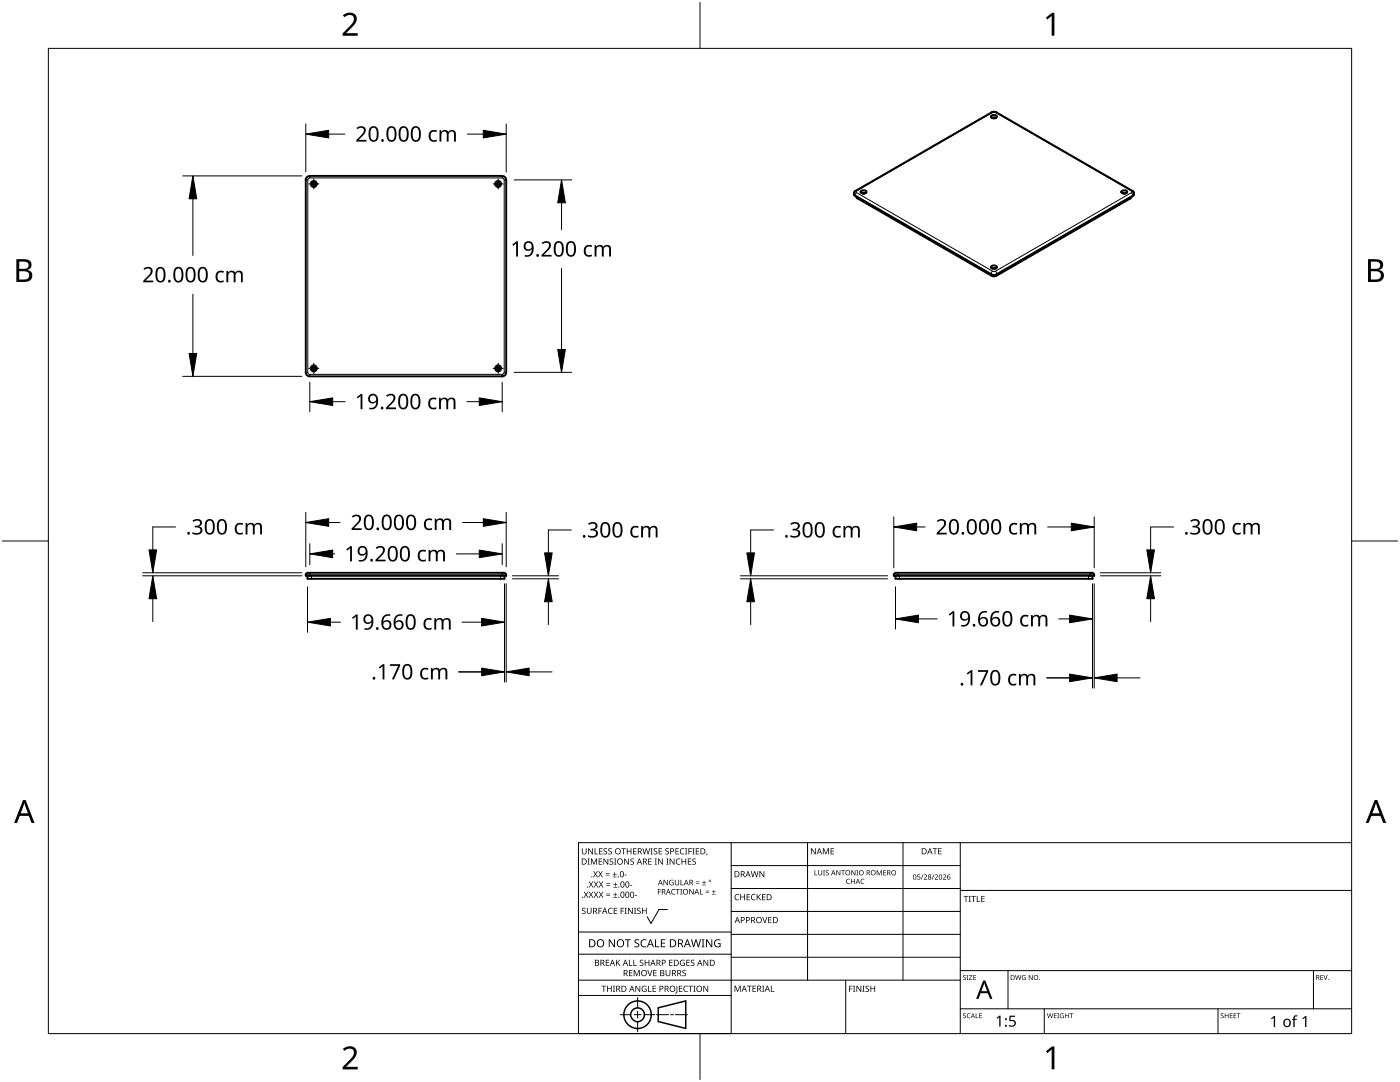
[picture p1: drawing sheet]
<svg xmlns="http://www.w3.org/2000/svg" width="279mm" height="216mm" viewBox="0 0 279 216" stroke-linecap="round" stroke-linejoin="round" font-family="sans-serif">
<g fill="none" stroke="#000" stroke-width=".38">
<path d="M61 35.9v38.4M61.8 35.1a.77 .77 0 0 0-.8 .8M61.8 35.1h38.4M100.2 35.1a.73 .73 0 0 1 .8 .8M101 35.9v38.4M170.4 38.8l.2 .3 27.2 15.7M170.4 38.8l.1-.4 .2-.3 27.2-15.7 .5-.1 .5 .1 27.2 15.7a.59 .59 0 0 1 0 1M170.9 39.2l.2 .4M171.1 39.6l26.7 15.4M171.8 38.1l.2-.1a.63 .63 0 0 1 .9 .3 .69 .69 0 0 1-1.2 0zM171.9 38.5h.9M172.2 38.7h.3"/>
<path d="M197.8 23.1l.3-.1a.67 .67 0 0 1 .9 .3 .73 .73 0 0 1-1.3 0zM197.9 23.5l.5-.1 .4 .1M198.2 23.6h.3M223.9 38.1l.2-.1a.61 .61 0 0 1 .9 .3 .69 .69 0 0 1-1.2 0zM223.9 38.5h.9M224.2 38.7h.3M225.6 39.6l-26.7 15.4-.6 .2-.5-.2M225.8 39.3l-.2 .3M225.8 39.2v.1M226.1 39.1l-27.2 15.7-.6 .1-.5-.1M197.8 53.1a.73 .73 0 0 1 1.2 .2 .73 .73 0 0 1-1.3 0zM197.9 53.6h.9"/>
<path d="M198.2 53.7h.3M61 74.3a.83 .83 0 0 0 .8 .8h38.4M101 74.3a.77 .77 0 0 1-.8 .8M61.4 114.9v.6h39.3v-.6M100.6 114.3l.2 .1 .2 .3M100.6 114.3h-39.2a.45 .45 0 0 0-.4 .6h40v-.2M178.7 114.9v.6h39.3v-.6M217.9 114.3l.4 .2 .1 .2M218 114.3h-39.2a.45 .45 0 0 0-.4 .6h40v-.2"/>
<circle cx="62.6" cy="36.7" r=".6"/>
<circle cx="62.6" cy="36.7" r=".29"/>
<circle cx="99.4" cy="36.7" r=".59"/>
<circle cx="99.4" cy="36.7" r=".28"/>
<circle cx="62.6" cy="73.5" r=".6"/>
<circle cx="62.6" cy="73.5" r=".29"/>
<circle cx="99.4" cy="73.5" r=".6"/>
<circle cx="99.4" cy="73.5" r=".29"/>
</g>
<g fill="none" stroke="#000" stroke-width=".2">
<path d="M61 35.9h.4v38.4h-.4M61.8 35.5l-.2 .1-.2 .3M61.8 35.1v.4h38.4v-.4M100.2 35.5l.4 .2v.2M101 35.9h-.4v38.4h.4M170.7 39.1v-.2l27.1 15.7v.4M170.7 38.1h.2v.4l-.3 .4-.2-.3M170.9 38.4l27.2 15.7M171.1 39.4v.2M197.9 22.4h.9M198.1 22.4l-27.2 15.7M198.7 22.4l27.1 15.7"/>
<path d="M225.6 39.4v.2M225.8 38.1v.4l.3 .4 .2-.3M225.8 38.4l-27.1 15.7M226 38.1h-.2M226.1 39.1v-.2l-27.2 15.7M198.1 54.1l-.3 .5 .5 .2 .6-.2M198.1 54.1l.7 .1 .1 .4M198.9 54.6v.4M61.4 74.3l.4 .4M61.8 75.1v-.4h38.4v.4M100.6 74.3l-.2 .4h-.2M61 114.7h40"/>
<path d="M61.8 114.3v.6M62.2 114.9v.6M99.9 114.9v.6M100.2 114.3v.6M178.4 114.7h40M179.2 114.3v.6M179.5 114.9v.6M217.2 114.9v.6M217.6 114.3v.6"/>
</g>
<path d="M9.7 9.7h260v196.5h-260z" fill="none" stroke="#000" stroke-width=".2"/>
<path d="M139.7 .5v9.2M.5 108h9.2M269.7 108h9.2M139.7 206.2v9.2" fill="none" stroke="#000" stroke-width=".2"/>
<g fill="#000">
<path d="M68.4 3.1a1.64 1.64 0 0 1 2.8 .4 2.52 2.52 0 0 1-1.2 2.2l-.9 .9h2.3v.5h-3v-.4l1.2-1.2a1.95 1.95 0 0 0 .9-2.2 1.23 1.23 0 0 0-1.8 .1zM208.7 3.5l1.3-.9h.4v4.5h-.5v-4l-.9 .8zM68.4 209.3a1.64 1.64 0 0 1 2.8 .4 2.52 2.52 0 0 1-1.2 2.2l-.9 1h2.3v.5h-3v-.5l1.2-1.2a1.95 1.95 0 0 0 .9-2.1 1.23 1.23 0 0 0-1.8 .1zM208.7 209.8l1.3-1h.4v4.6h-.5v-4l-.9 .7z"/>
<path d="M3.3 51.7h1.3a1.28 1.28 0 0 1 1.7 1.3 1.04 1.04 0 0 1-.9 .9 1.23 1.23 0 0 1 1 1.5 1.23 1.23 0 0 1-1.5 .9h-1.6zM3.8 54.1v1.7h1a.86 .86 0 0 0 1-.9 .86 .86 0 0 0-1.1-.8zM3.8 52.2v1.4h.9a.78 .78 0 0 0 1-.7 .78 .78 0 0 0-1.1-.7z"/>
<path d="M273 51.7h1.3a1.28 1.28 0 0 1 1.7 1.3 1.04 1.04 0 0 1-.8 .9 1.23 1.23 0 0 1 1 1.5 1.23 1.23 0 0 1-1.6 .9h-1.6zM273.6 54.1v1.7h.9a.86 .86 0 0 0 1.1-.9 .86 .86 0 0 0-1.1-.8zM273.6 52.2v1.4h.8a.78 .78 0 0 0 1-.7 .78 .78 0 0 0-1.1-.7z"/>
<path d="M4.6 159.6h.5l1.8 4.6h-.6l-.6-1.4h-1.8l-.5 1.4h-.6zM4.8 160.2l-.7 2.1h1.5z"/>
<path d="M274.3 159.6h.6l1.7 4.6h-.6l-.5-1.4h-1.8l-.6 1.4h-.5zM274.6 160.2l-.7 2.1h1.4z"/>
</g>
<g fill="none" stroke="#000" stroke-width=".2">
<path d="M145.9 168.1v38.1h-30.5v-38.1h154.3M145.9 172.7h45.7M145.9 177.3h45.7M161.2 168.1v27.5M180.2 168.1v27.5M191.6 168.1v38.1M191.6 177.7h78.1M115.4 198.6h30.5M115.4 195.6h76.2M115.4 190.4h30.5M115.4 186h30.5M127.3 199v2.1"/>
<path d="M133.2 181.5h-1.7l-1.6 2.8-.7-1.4M145.9 181.9h45.7M145.9 186.4h45.7M145.9 191h45.7M168.8 195.6v10.6M191.6 193.7h78.1M201.2 193.7v7.6M262.1 193.7v7.6M123.8 202.5h2.1M126.6 202.5h1.3M127.3 201.8v1.4M127.3 203.8v2.1"/>
<path d="M128.6 202.5h2.1M131 202.5h2.4M133.8 202.5h.6M134.8 202.5h2.4M191.6 201.3h78.1M208.4 201.3v4.9M243.1 201.3v4.9"/>
</g>
<g fill="#000">
<path d="M116.1 169.3h.2v.8a.32 .32 0 0 0 .3 .3 .32 .32 0 0 0 .3-.3v-.8h.2v.8a.47 .47 0 0 1-.5 .4 .47 .47 0 0 1-.5-.5zM116.5 177.9h.2l.3 .5 .3-.5h.1l-.4 .6 .4 .6h-.1l-.3-.5-.4 .5h-.1l.4-.6zM117.3 171.3h.4l-.1 .1v1l.1 .1h-.4l.1-.1v-1zM117.4 169.3h.2l.6 1v-1h.1v1.2h-.1l-.7-1v1h-.1zM117.5 177.9h.2l.3 .5 .3-.5h.1l-.4 .6 .4 .6h-.1l-.4-.5-.3 .5h-.1l.4-.6zM117.5 175.9h.2l.3 .5 .3-.5h.1l-.4 .6 .5 .6h-.2l-.3-.5-.4 .5h-.1l.4-.6zM117.9 171.3h.3l.3 1 .4-1h.3v1.2h-.2v-1l-.4 1h-.1l-.4-1v1h-.2zM118.7 169.3h.1v1h.6v.2h-.7zM118.4 173.8h.1l.3 .5 .3-.5h.2l-.4 .6 .4 .7h-.1l-.4-.6-.3 .6h-.1l.4-.7zM118.5 177.9h.2l.2 .5 .3-.5h.2l-.4 .6 .4 .6h-.1l-.4-.5-.3 .5h-.1l.4-.6zM118.5 175.9h.2l.3 .5 .3-.5h.1l-.4 .6 .4 .6h-.1l-.3-.5-.4 .5h-.1l.4-.6zM119.5 171.3h.7v.1h-.6v.4h.5v.2h-.5v.4h.6v.1h-.7z"/>
<path d="M119.6 169.3h.6v.1h-.5v.4h.5v.1h-.5v.4h.5v.2h-.6zM119.4 173.8h.1l.3 .5 .3-.5h.2l-.4 .6 .4 .7h-.1l-.4-.6-.3 .6h-.2l.5-.7zM119.5 177.9h.1l.3 .5 .3-.5h.2l-.4 .6 .4 .6h-.1l-.4-.5-.3 .5h-.1l.4-.6zM119.5 175.9h.2l.3 .5 .3-.5h.1l-.4 .6 .4 .6h-.1l-.4-.5-.3 .5h-.1l.4-.6zM120.9 174.6h.8v.1h-.8zM120.9 174.2h.8v.1h-.8zM121 178.7h.8v.1h-.8zM121 178.3h.8v.1h-.8zM121 176.6h.8v.1h-.8zM121 176.3h.8v.1h-.8zM120.5 169.4l.4-.1h.3l-.1 .1a.25 .25 0 0 0-.4-.1 .25 .25 0 0 0 0 .4l.4 .3 .1 .2-.3 .3-.5-.1v-.1h.2a.27 .27 0 0 0 .4-.1 .27 .27 0 0 0-.3-.3l-.2-.2zM120.4 171.3h.2l.7 1-.1-1h.2v1.2h-.2l-.6-1v1h-.2z"/>
<path d="M121.4 169.4l.5-.1h.2v.1a.25 .25 0 0 0-.4-.1 .25 .25 0 0 0 0 .4l.4 .3v.2l-.2 .3-.5-.1v-.1h.1a.27 .27 0 0 0 .5-.1 .27 .27 0 0 0-.4-.3l-.2-.2zM122.3 174.9h.8v.2h-.8zM122.4 179h.8v.1h-.8zM122.4 177h.8v.1h-.8zM121.7 171.4l.4-.1 .3 .1-.1 .1a.25 .25 0 0 0-.4-.1 .25 .25 0 0 0 0 .4 .42 .42 0 0 1 .5 .5 .42 .42 0 0 1-.7 .2l-.1-.2 .2 .1a.27 .27 0 0 0 .5-.2 .27 .27 0 0 0-.4-.3l-.2-.2zM122.6 174h.1v.4h.4v.1h-.4v.4h-.1v-.4h-.3v-.1h.3zM122.7 178.1h.1v.4h.4v.1h-.4v.3h-.1v-.3h-.3v-.1h.3zM122.7 176.1h.2v.3h.3v.2h-.3v.3h-.2v-.3h-.3v-.2h.3zM122.6 171.3h.4l-.1 .1v1l.1 .1h-.4l.1-.1v-1zM124 169.3h.9v.1h-.4v1.1h-.1v-1.1h-.4zM124.7 174.5h.4v.2h-.4zM124.6 171.3h.1l.7 1v-1h.1v1.2h-.2l-.6-1v1h-.1z"/>
<path d="M125.7 176.6h.5v.1h-.5zM125.1 169.3h.1v.5h.7v-.5h.1v1.2h-.1v-.6h-.7v.6h-.1zM125.8 171.4l.5-.1 .2 .1v.1a.25 .25 0 0 0-.4-.1 .25 .25 0 0 0 0 .4 .42 .42 0 0 1 .4 .5 .42 .42 0 0 1-.7 .2v-.2l.1 .1a.27 .27 0 0 0 .5-.2 .27 .27 0 0 0-.4-.3l-.2-.2zM126.7 178.6h.4v.2h-.4zM126.4 169.3h.6v.1h-.5v.4h.5v.1h-.5v.4h.5v.2h-.6zM128.2 169.3h.2l.2 1 .3-1h.2l.2 1 .3-1h.1l-.3 1.2h-.1l-.3-1.1-.3 1.1h-.2zM129.4 171.3h.7v.1h-.6v.4h.5v.2h-.5v.4h.6v.1h-.7zM129.8 169.3h.5l-.2 .1v1l.2 .1h-.5l.2-.1v-1zM130.7 171.3h.4l-.1 .1v1l.1 .1h-.4l.1-.1v-1zM130.5 169.4l.4-.1h.3l-.1 .1a.25 .25 0 0 0-.4-.1 .25 .25 0 0 0 0 .4l.4 .3 .1 .2-.2 .3-.6-.1v-.1h.2a.27 .27 0 0 0 .4-.1 .27 .27 0 0 0-.3-.3l-.2-.2zM131.3 177.4h.6v.1h-.5v.4h.5v.1h-.5v.5h-.1zM131.4 169.3h.7v.1h-.5v.4h.5v.1h-.5v.4h.5v.2h-.7z"/>
<path d="M131.3 171.3h.2l.7 1v-1h.1v1.2h-.2l-.6-1v1h-.2zM132.4 175.6h.2l.6 .9v-.9h.1v1h-.2l-.6-.9v.9h-.1zM133 171.3h.4l-.1 .1v1l.1 .1h-.4l.1-.1v-1zM132.8 169.4l.4-.1h.3l-.1 .1a.25 .25 0 0 0-.3-.1 .25 .25 0 0 0 0 .4l.4 .3v.2l-.2 .3-.5-.1v-.1h.1a.27 .27 0 0 0 .5-.1 .27 .27 0 0 0-.4-.3l-.2-.2zM133.7 175.7l.5-.2 .2 .1v.1a.45 .45 0 0 0-.7 .4 .45 .45 0 0 0 .6 .4v-.3h-.2v-.1h.3v.5a.6 .6 0 0 1-.8-.1 .6 .6 0 0 1 .1-.8zM134.1 177.5l.4-.1h.3l-.1 .2a.44 .44 0 0 0-.6 .4 .44 .44 0 0 0 .6 .3 .52 .52 0 0 1-.7 0 .52 .52 0 0 1 .1-.8zM133.6 171.3h.2l.7 1v-1h.1v1.2h-.2l-.6-1v1h-.2zM134.9 177.4h.8v.1h-.4v1h-.1v-1h-.3zM135 171.5l.5-.2 .3 .1-.1 .1a.49 .49 0 0 0-.7 .4 .49 .49 0 0 0 .7 .5 .52 .52 0 0 1-.6 0 .52 .52 0 0 1-.2-.6zM134.8 169.3h.7v.1h-.6v.4h.5v.1h-.5v.4h.6v.2h-.7zM134.7 175.6h.1v.7a.28 .28 0 0 0 .3 .2 .28 .28 0 0 0 .3-.2v-.7h.1v.7a.42 .42 0 0 1-.4 .4 .42 .42 0 0 1-.4-.4zM135.8 175.6h.2v.9h.4v.1h-.6z"/>
<path d="M135.8 177.4h.3l-.1 .1v.9l.1 .1h-.3l.1-.1v-.9zM135.8 169.4l.4-.1h.4l-.1 .1h-.2a.49 .49 0 0 0-.4 .6 .49 .49 0 0 0 .7 .3 .52 .52 0 0 1-.7 .1 .52 .52 0 0 1-.2-.6zM136 171.3h.2v.5h.6v-.5h.1v1.2h-.1v-.5h-.6v.5h-.2zM136.7 169.3h.5l-.2 .1v1l.2 .1h-.5l.2-.1v-1zM137.4 169.3h.7v.1h-.6v.4h.5v.2h-.5v.5h-.1zM137.3 171.3h.7v.1h-.6v.4h.5v.2h-.5v.4h.6v.1h-.7zM137.6 177.4h.1l.6 .9v-.9h.1v1.1h-.1l-.6-.9v.9h-.1zM138.2 169.3h.4l-.1 .1v1l.1 .1h-.4l.1-.1v-1zM138.9 176.2h.7v.1h-.7zM138.9 175.9h.7v.1h-.7zM138.2 171.4l.4-.1 .3 .1-.1 .1a.25 .25 0 0 0-.4-.1 .25 .25 0 0 0 0 .4 .42 .42 0 0 1 .5 .5 .42 .42 0 0 1-.7 .2l-.1-.2 .2 .1a.27 .27 0 0 0 .5-.2 .27 .27 0 0 0-.4-.3l-.2-.2zM138.9 169.3h.6v.1h-.5v.4h.5v.1h-.5v.4h.5v.2h-.6z"/>
<path d="M139.7 177.4h.1v1h.5v.1h-.6zM140.1 176.5h.8v.1h-.8zM140.5 175.7h.1v.3h.3v.2h-.3v.3h-.1v-.3h-.4v-.2h.4zM140.8 178h.7v.2h-.7zM140.8 177.7h.7v.1h-.7zM141 170.3h.2l-.3 .4zM142.1 178.4h.7v.1h-.7zM142.4 177.6h.1v.3h.3v.1h-.3v.3h-.1v-.3h-.3v-.1h.3zM146.8 178.6l.4-.2 .3 .1v.1a.49 .49 0 0 0-.7 .4 .49 .49 0 0 0 .7 .5 .52 .52 0 0 1-.7 0 .52 .52 0 0 1-.2-.6zM147.7 178.4h.2v.5h.6v-.5h.2v1.2h-.2v-.5h-.6v.5h-.2zM149 178.4h.7v.1h-.5v.4h.4v.2h-.4v.4h.5v.1h-.7zM150 178.6l.5-.2 .3 .1-.1 .1a.49 .49 0 0 0-.7 .4 .49 .49 0 0 0 .8 .5 .52 .52 0 0 1-.7 0 .52 .52 0 0 1-.2-.6z"/>
<path d="M149.8 173.8h.2l.3 1.1 .2-1.1h.2l.3 1.1 .2-1.1h.2l-.3 1.2h-.2l-.3-1-.3 1h-.1zM151 178.4h.2v.6l.5-.6h.2l-.5 .5 .5 .7h-.2l-.4-.6-.1 .6h-.2zM151.6 173.8h.1l.7 1v-1h.1v1.2h-.1l-.7-1v1h-.1zM152.1 178.4h.7v.1h-.6v.4h.5v.2h-.5v.4h.6v.1h-.7zM162.6 173.6h.1v.9h.4v.2h-.5zM161.8 169.3h.2l.7 1v-1h.1v1.2h-.2l-.6-1v1h-.2zM163.3 173.6h.1v.7a.26 .26 0 0 0 .3 .3 .26 .26 0 0 0 .3-.3v-.7h.1v.7a.39 .39 0 0 1-.4 .4 .39 .39 0 0 1-.4-.4zM164.3 173.6h.3l-.1 .1v.9l.1 .1h-.3l.1-.1v-.9zM164.2 169.3h.2l.4 .9 .4-.9h.2v1.2h-.1v-1.1l-.4 1.1h-.1l-.4-1.1v1.1h-.2zM164.8 173.7l.4-.1 .2 .1v.1a.24 .24 0 0 0-.4-.1 .24 .24 0 0 0-.1 .3 .24 .24 0 0 0 .3 .1l.2 .2v.3l-.4 .1-.2-.1v-.1a.26 .26 0 0 0 .4 .1 .26 .26 0 0 0 .1-.4 .26 .26 0 0 0-.4-.1zM165.8 169.3h.6v.1h-.5v.4h.5v.1h-.5v.4h.5v.2h-.6zM166.9 173.6h.2l.5 .9v-.9h.1v1.1h-.1l-.6-.9v.9h-.1z"/>
<path d="M167.9 173.6h.7v.2h-.3v.9h-.1v-.9h-.3zM169 175.5l.4-.2 .2 .1v.1a.41 .41 0 0 0-.6 .4 .41 .41 0 0 0 .6 .3 .48 .48 0 0 1-.7 0 .48 .48 0 0 1 .1-.7zM169.8 175.4h.2v.4h.5v-.4h.1v1h-.1v-.5h-.5v.5h-.2zM169.9 173.6h.1l.6 .9v-.9h.1v1.1h-.1l-.6-.9v.9h-.1zM170.9 173.6h.4l-.1 .1v.9l.1 .1h-.4l.1-.1v-.9zM171.9 175.5l.4-.2 .2 .1v.1a.41 .41 0 0 0-.6 .4 .41 .41 0 0 0 .6 .3 .48 .48 0 0 1-.7 0 .48 .48 0 0 1 .1-.7zM175 173.6h.2l.3 .9 .3-.9h.2v1.1h-.1v-.9l-.5 .9-.3-.9v.9h-.1zM176.3 173.6h.5v.2h-.4v.3h.4v.1h-.4v.3h.4v.2h-.5zM183.1 174.5h.5v.1h-.4v.3a.34 .34 0 0 1 .4 .2 .34 .34 0 0 1-.1 .4 .34 .34 0 0 1-.5-.1 .27 .27 0 0 0 .4 .1 .27 .27 0 0 0 .1-.4 .27 .27 0 0 0-.4-.1zM184.2 174.5h.1l-.4 1h-.1zM184.4 174.6a.37 .37 0 0 1 .6 0 .37 .37 0 0 1-.3 .6l-.2 .2h.5v.1h-.6l.2-.4a.27 .27 0 0 0 .3-.3 .27 .27 0 0 0-.4-.2zM186.3 174.5h.2l-.4 1h-.2z"/>
<path d="M186.1 169.3h.9v.1h-.3v1.1h-.2v-1.1h-.4zM186.5 174.6a.37 .37 0 0 1 .6 0 .37 .37 0 0 1-.2 .6l-.2 .2h.5v.1h-.7l.3-.4a.27 .27 0 0 0 .3-.3 .27 .27 0 0 0-.4-.2zM187.2 169.3h.7v.1h-.5v.4h.5v.1h-.5v.4h.5v.2h-.7zM188.2 174.6a.37 .37 0 0 1 .6 0 .37 .37 0 0 1-.3 .6l-.2 .2h.5v.1h-.6l.2-.4a.27 .27 0 0 0 .3-.3 .27 .27 0 0 0-.4-.2zM192.3 178.8h.9v.1h-.3v1.1h-.2v-1.1h-.4zM193.3 178.8h.5l-.2 .1v1l.2 .1h-.5l.2-.1v-1zM193.8 178.8h1v.1h-.4v1.1h-.2v-1.1h-.4zM194.9 178.8h.2v1.1h.5v.1h-.7zM195.8 178.8h.7v.1h-.5v.4h.5v.1h-.5v.5h.5v.1h-.7zM116.2 181.3l.4-.2 .3 .1-.1 .1a.25 .25 0 0 0-.4-.1 .25 .25 0 0 0 0 .4l.4 .2 .1 .3-.3 .3-.5-.1v-.1h.2a.27 .27 0 0 0 .4-.1 .27 .27 0 0 0-.3-.3l-.2-.2zM117.1 181.1h.2v.8a.32 .32 0 0 0 .3 .3 .32 .32 0 0 0 .3-.3v-.8h.2v.8a.47 .47 0 0 1-.5 .5 .47 .47 0 0 1-.5-.5zM119.4 181.1h.7v.2h-.5v.4h.5v.1h-.5v.6h-.2z"/>
<path d="M120 196.7h1v.1h-.4v1.1h-.2v-1.1h-.4zM120.9 191.5h.7v.1h-.5v.4h.4v.2h-.4v.4h.5v.1h-.7zM121.5 181.3l.4-.2 .4 .1-.1 .1a.49 .49 0 0 0-.7 .5 .49 .49 0 0 0 .7 .4 .52 .52 0 0 1-.6 .1 .52 .52 0 0 1-.3-.6zM121.1 196.7h.2v.5h.6v-.5h.2v1.2h-.2v-.6h-.6v.6h-.2zM121.5 187.4h.2l.9 1.3v-1.3h.1v1.6h-.2l-.8-1.3v1.3h-.2zM122.3 196.7h.4l-.1 .1v1l.1 .1h-.4l.2-.1v-1zM122.5 181.1h.7v.2h-.6v.4h.5v.1h-.5v.4h.6v.2h-.7zM122.9 191.5h.2v.6l.5-.6h.2l-.5 .5 .5 .7h-.2l-.4-.6-.1 .6h-.2zM123.9 181.1h.6v.2h-.5v.4h.5v.1h-.5v.6h-.1zM124.7 181.1h.4l-.2 .2v.9l.2 .2h-.4l.1-.2v-.9zM124.7 187.4h1.2v.2h-.5v1.4h-.2v-1.4h-.5zM125.5 191.5h.2v1.1h.5v.1h-.7z"/>
<path d="M125.5 193.6h.7v.1h-.5v.4h.5v.1h-.5v.4h.5v.2h-.7zM125.3 181.1h.2l.7 1.1-.1-1.1h.2v1.3h-.2l-.6-1v1h-.2zM126.4 191.5h.2v1.1h.5v.1h-.7zM126.5 181.1h.5l-.2 .2v.9l.2 .2h-.5l.2-.2v-.9zM126.5 193.6h.2l.4 1 .4-1h.2v1.2h-.2v-1.1l-.4 1.1h-.1l-.4-1.1v1.1h-.1zM126.7 187.6l.3-.2 .6 .1-.2 .1a.33 .33 0 0 0-.6 .2 .33 .33 0 0 0 .4 .4 .47 .47 0 0 1 .4 .6 .47 .47 0 0 1-.7 .2h-.3v-.2h.2a.35 .35 0 0 0 .6-.2 .35 .35 0 0 0-.5-.4l-.3-.2zM126.8 196.7h.2l.6 1v-1h.2v1.2h-.2l-.7-1 .1 1h-.2zM127.2 181.3l.4-.2 .3 .1-.1 .1a.25 .25 0 0 0-.4-.1 .25 .25 0 0 0 0 .4l.4 .2 .1 .3-.3 .3-.5-.1v-.1h.2a.27 .27 0 0 0 .4-.1 .27 .27 0 0 0-.3-.3l-.2-.2zM127.7 191.6l.5-.1 .2 .1v.1a.25 .25 0 0 0-.4-.1 .25 .25 0 0 0 0 .4l.4 .2v.3l-.2 .2h-.5v-.2l.1 .1a.27 .27 0 0 0 .5-.2 .27 .27 0 0 0-.4-.3l-.2-.2zM128 187.6l.6-.2 .4 .1v.2a.64 .64 0 0 0-1 .5 .64 .64 0 0 0 1 .6v.2a.83 .83 0 0 1-1.1-.3 .83 .83 0 0 1 .1-1.1zM128.2 196.8l.6-.1 .2 .1v.1a.5 .5 0 0 0-.8 .4 .5 .5 0 0 0 .7 .5v-.4h-.3v-.1h.4v.6a.66 .66 0 0 1-.8-.2 .66 .66 0 0 1 0-.9zM128.1 181.1h.2v.6h.6v-.6h.2v1.3h-.2v-.6h-.6v.6h-.2z"/>
<path d="M129.2 193.6h.1l.4 1 .3-1h.2l-.4 1.2h-.2zM129.3 196.7h.2v1.1h.5v.1h-.7zM128.7 191.5h.1v.5h.6v-.5h.2v1.2h-.2v-.5h-.6v.5h-.1zM130.7 187.4h.2v1.4h.7v.2h-.9zM130.2 196.7h.7v.1h-.5v.4h.5v.1h-.5v.5h.5v.1h-.7zM130.4 193.6h.6v.1h-.5v.4h.5v.1h-.5v.4h.5v.2h-.6zM131.9 187.4h.9v.2h-.7v.5h.6v.2h-.6v.5h.7v.2h-.9zM132.8 193.6h.2v.7a.32 .32 0 0 0 .3 .4 .32 .32 0 0 0 .3-.4v-.7h.2v.7a.47 .47 0 0 1-.5 .5 .47 .47 0 0 1-.5-.5zM133.5 191.5h.7v.1h-.5v.4h.5v.2h-.5v.4h.5v.1h-.7zM135 196.7h.2v1.3l-.1 .2h-.3l-.1-.1 .3-.2zM135.5 196.7h.7v.1h-.5v.4h.4v.1h-.4v.5h.5v.1h-.7zM135.8 191.7l.5-.2 .4 .1-.1 .1a.5 .5 0 0 0-.8 .4 .5 .5 0 0 0 .7 .5v-.4h-.2v-.1h.4v.6a.66 .66 0 0 1-.9-.1 .66 .66 0 0 1 0-.9z"/>
<path d="M136.2 193.7l.4-.2 .3 .1-.1 .1a.25 .25 0 0 0-.4-.1 .25 .25 0 0 0 0 .4 .42 .42 0 0 1 .5 .6 .42 .42 0 0 1-.7 .2l-.1-.2h.2a.27 .27 0 0 0 .5-.1 .27 .27 0 0 0-.4-.3l-.2-.2zM136.5 196.8l.5-.1 .3 .1-.1 .1a.49 .49 0 0 0-.7 .4 .49 .49 0 0 0 .8 .4 .52 .52 0 0 1-.7 .1 .52 .52 0 0 1-.2-.6zM137 191.5h.7v.1h-.6v.4h.5v.2h-.5v.4h.6v.1h-.7zM137.4 196.7h.9v.1h-.4v1.1h-.1v-1.1h-.4zM137.9 191.6l.4-.1 .3 .1-.1 .1a.25 .25 0 0 0-.4-.1 .25 .25 0 0 0 0 .4l.4 .2 .1 .3-.2 .2h-.6v-.2l.2 .1a.27 .27 0 0 0 .5-.2 .27 .27 0 0 0-.4-.3l-.2-.2zM138.4 196.7h.4l-.1 .1v1l.1 .1h-.4l.1-.1v-1zM137.9 187.4h.2l.3 1.4 .4-1.4h.2l.4 1.4 .3-1.4h.2l-.4 1.6h-.2l-.4-1.3-.4 1.3h-.2zM140 187.4h.6l-.2 .2v1.3l.2 .1h-.6l.2-.1v-1.3zM140.4 196.7h.1l.7 1v-1h.1v1.2h-.1l-.7-1v1h-.1zM140.4 191.5h.2l.6 1v-1h.1v1.2h-.1l-.7-1v1h-.1zM140.9 187.4h.2l.9 1.3v-1.3h.2v1.6h-.3l-.8-1.3v1.3h-.2zM142.7 187.6l.7-.2 .4 .1-.1 .2a.65 .65 0 0 0-1 .5 .65 .65 0 0 0 .9 .6v-.4h-.3v-.2h.5v.7a.86 .86 0 0 1-1.1-.1 .86 .86 0 0 1 0-1.2z"/>
<path d="M146.6 196.7h.2l.4 1 .4-1h.2v1.2h-.1v-1.1l-.4 1.1h-.2l-.4-1.1v1.1h-.1zM149.1 196.7h.9v.1h-.4v1.1h-.1v-1.1h-.4zM150.2 196.7h.7v.1h-.6v.4h.5v.1h-.5v.5h.6v.1h-.7zM152.1 183h.2l.3 1 .4-1h.2l-.5 1.2h-.1zM152.1 196.7h.4l-.1 .1v1l.1 .1h-.4l.1-.1v-1zM153.8 196.7h.2v1.1h.5v.1h-.7zM153.3 183h.7v.1h-.5v.4h.5v.1h-.5v.5h.5v.1h-.7zM169.5 196.7h.6v.1h-.5v.5h.5v.1h-.5v.5h-.1zM170.2 196.7h.5l-.2 .1v1l.2 .1h-.5l.2-.1v-1zM170.9 196.7h.2l.6 1v-1h.2v1.2h-.2l-.6-1v1h-.2zM172.1 196.7h.5l-.2 .1v1l.2 .1h-.5l.2-.1v-1zM172.8 196.8l.4-.1h.2v.2a.25 .25 0 0 0-.4-.1 .25 .25 0 0 0 0 .4l.4 .2 .1 .3-.3 .2h-.5v-.2l.2 .1a.27 .27 0 0 0 .4-.2 .27 .27 0 0 0-.3-.3l-.3-.2z"/>
<path d="M173.7 196.7h.2v.5h.6v-.5h.2v1.2h-.2v-.6h-.6v.6h-.2zM192.2 194.7l.4-.1h.2l-.1 .1a.24 .24 0 0 0-.3 0 .24 .24 0 0 0-.1 .3 .24 .24 0 0 0 .4 .1l.1 .1-.1 .3h-.4l-.1-.1a.24 .24 0 0 0 .3 .1 .24 .24 0 0 0 .1-.3l-.4-.3zM192.9 194.6h.4l-.1 .1v.7l.1 .1h-.4l.1-.1v-.7zM193.4 194.6h.6l-.5 .8h.6v.1h-.7l.5-.8h-.5zM194.2 194.6h.6v.1h-.4v.3h.4v.1h-.4v.3h.4v.1h-.6zM202.6 194.6h.1l.2 .8 .2-.8h.2l.2 .8 .2-.8h.1l-.2 .9h-.2l-.2-.8-.2 .8h-.2zM204.1 194.7l.3-.1h.3l-.1 .1a.4 .4 0 0 0-.6 .4 .4 .4 0 0 0 .6 .3v-.3l-.2-.1h.3v.5a.53 .53 0 0 1-.7-.1 .53 .53 0 0 1 .1-.7zM205.3 194.6h.2l.5 .8v-.8h.1v.9h-.2l-.5-.8v.8h-.1zM263.5 194.6h.6v.1h-.5v.3h.4v.1h-.4v.3h.5v.1h-.6zM264.1 194.6h.2l.2 .8 .3-.8h.2l-.4 .9h-.1zM192.2 202.3l.4-.1h.2l-.1 .1a.24 .24 0 0 0-.3 0 .24 .24 0 0 0-.1 .3 .24 .24 0 0 0 .4 .1l.1 .2-.1 .2-.4 .1-.1-.2a.24 .24 0 0 0 .3 .1 .24 .24 0 0 0 .1-.3l-.4-.2zM193.1 202.3l.6-.1-.3 .1a.4 .4 0 0 0-.3 .5 .4 .4 0 0 0 .5 .2 .46 .46 0 0 1-.6 0 .46 .46 0 0 1 .1-.7z"/>
<path d="M194.7 202.2h.1v.8h.5v.2h-.6zM195.4 202.2h.6v.1h-.4v.3h.4v.1h-.4v.4h.4v.1h-.6zM198.9 203.1l.6-.4h.2v2.1h-.3v-1.9l-.4 .4zM201.5 202.7h1.1v.2h-.9v.6h.3a.73 .73 0 0 1 .7 1 .73 .73 0 0 1-1.1 .3h-.2v-.3l.2 .1a.51 .51 0 0 0 .9-.3 .51 .51 0 0 0-.8-.6h-.3zM209 202.2h.1l.2 .8 .2-.8h.1l.3 .8 .2-.8h.1l-.3 1h-.1l-.2-.9-.3 .9h-.1zM210.3 202.2h.6v.1h-.4v.3h.3v.1h-.3v.4h.4v.1h-.6zM211 202.2h.4l-.2 .1v.8l.2 .1h-.4l.1-.1v-.8zM211.6 202.3l.7-.1-.1 .1a.4 .4 0 0 0-.6 .4 .4 .4 0 0 0 .6 .3v-.2l-.2-.2h.3v.5a.53 .53 0 0 1-.7-.1 .53 .53 0 0 1 0-.7zM212.5 202.2h.2v.4h.5v-.4h.1v1h-.1v-.5h-.5v.5h-.2zM213.4 202.2h.8v.1h-.3v.9h-.2v-.9h-.3zM243.7 202.3l.3-.1h.2v.1a.24 .24 0 0 0-.3 0 .24 .24 0 0 0-.1 .3 .24 .24 0 0 0 .3 .1l.1 .2-.1 .2-.4 .1-.1-.2a.24 .24 0 0 0 .4 .1 .24 .24 0 0 0 0-.3l-.3-.2zM244.4 202.2h.2v.4h.5v-.4h.1v1h-.1v-.5h-.5v.5h-.2z"/>
<path d="M245.4 202.2h.6v.1h-.4v.3h.4v.1h-.4v.4h.4v.1h-.6zM246.2 202.2h.5v.1h-.4v.3h.4v.1h-.4v.4h.4v.1h-.5zM246.8 202.2h.8v.1h-.3v.9h-.2v-.9h-.3zM253.7 203.2l.6-.5h.2v2.2h-.3v-1.9l-.4 .4zM258.2 202.7l.3-.1h.5l-.1 .3-.4-.1-.1 .2v.3h.4v.2h-.4v1.4h-.3v-1.4h-.3l.3-.2zM259.9 203.2l.6-.5h.2v2.2h-.2v-1.9l-.5 .4z"/>
<path d="M116.1 171.3h.4a.61 .61 0 0 1 .6 .6 .61 .61 0 0 1-.6 .6h-.4zM116.3 171.4v1h.1a.48 .48 0 0 0 .5-.5 .48 .48 0 0 0-.4-.5z"/>
<path d="M122.7 169.9a.61 .61 0 0 1 1.2 0 .61 .61 0 0 1-1.2 0zM123 169.5a.47 .47 0 0 0-.1 .7 .47 .47 0 0 0 .8 0v-.1a.45 .45 0 0 0-.1-.6 .45 .45 0 0 0-.6 0z"/>
<path d="M123.1 171.9a.61 .61 0 0 1 1.2 0 .61 .61 0 0 1-1.2 0zM123.5 171.5l-.2 .4a.45 .45 0 0 0 .7 .4 .45 .45 0 0 0 0-.8l-.2-.1z"/>
<path d="M123.9 173.9a.51 .51 0 0 1 .6 .1 .51 .51 0 0 1 0 .7 .44 .44 0 0 1-.6 .3 .44 .44 0 0 1-.2-.6zM123.9 174v.1a.48 .48 0 0 0 .3 .8 .53 .53 0 0 0 .2-.5 .53 .53 0 0 0-.4-.4z"/>
<path d="M124 178a.44 .44 0 0 1 .5 0 .44 .44 0 0 1 .1 .5 .46 .46 0 0 1-.4 .7 .46 .46 0 0 1-.4-.7zM124.1 178.1l-.1 .2a.45 .45 0 0 0 .3 .7 .53 .53 0 0 0 .2-.5 .53 .53 0 0 0-.4-.4z"/>
<path d="M124 176a.44 .44 0 0 1 .5 0 .44 .44 0 0 1 .1 .5 .46 .46 0 0 1-.4 .6 .46 .46 0 0 1-.4-.7zM124.1 176.1l-.1 .4a.31 .31 0 0 0 .2 .5 .31 .31 0 0 0 .3-.5l-.1-.4z"/>
<path d="M124.9 178a.5 .5 0 0 1 .7 .1 .5 .5 0 0 1 0 .6 .44 .44 0 0 1-.6 .4 .44 .44 0 0 1-.2-.6zM125 178.1a.48 .48 0 0 0-.1 .6 .48 .48 0 0 0 .4 .3l.1-.8-.2-.2z"/>
<path d="M124.9 176a.44 .44 0 0 1 .6 0 .44 .44 0 0 1 .1 .5 .46 .46 0 0 1-.5 .6 .46 .46 0 0 1-.3-.7zM125 176.1l-.1 .4a.31 .31 0 0 0 .3 .5 .31 .31 0 0 0 .2-.5v-.4z"/>
<path d="M125.9 178a.5 .5 0 0 1 .6 .1 .5 .5 0 0 1 0 .6 .44 .44 0 0 1-.5 .4 .44 .44 0 0 1-.2-.6zM126 178.1l-.1 .1a.48 .48 0 0 0 .4 .8 .53 .53 0 0 0 .2-.5 .53 .53 0 0 0-.5-.4z"/>
<path d="M127.3 169.3h.3a.35 .35 0 0 1 .5 .2 .35 .35 0 0 1-.3 .4l.4 .6h-.2l-.3-.5h-.3v.5h-.1zM127.4 169.4v.4h.2a.23 .23 0 0 0 .3-.2 .23 .23 0 0 0-.3-.2z"/>
<path d="M127.5 171.3h.2l.4 1.2h-.1l-.2-.4h-.4l-.2 .4h-.1zM127.6 171.5l-.2 .5h.4z"/>
<path d="M128.3 171.3h.3a.35 .35 0 0 1 .5 .2 .35 .35 0 0 1-.3 .5l.4 .5h-.2l-.3-.5h-.2v.5h-.2zM128.5 171.4v.5h.1a.23 .23 0 0 0 .3-.2 .23 .23 0 0 0-.3-.3z"/>
<path d="M131.7 175.5h.1l.5 1.1h-.2l-.1-.3h-.4l-.2 .3h-.1zM131.8 175.7l-.2 .5h.4z"/>
<path d="M132.1 177.4h.3a.31 .31 0 0 1 .4 .2 .31 .31 0 0 1-.2 .4l.3 .5h-.2l-.3-.5h-.2v.5h-.1zM132.2 177.5v.4h.2a.21 .21 0 0 0 .2-.2 .21 .21 0 0 0-.2-.2z"/>
<path d="M133.3 177.4h.1l.5 1.1h-.2l-.1-.4h-.4l-.2 .4h-.1zM133.4 177.5l-.2 .5h.4z"/>
<path d="M133.8 169.3h.6l.1 .2-.1 .4-.5 .1v.5h-.1zM133.9 169.4v.5a.29 .29 0 0 0 .5-.3 .29 .29 0 0 0-.5-.2z"/>
<path d="M136.9 175.5h.1l.4 1.1h-.1l-.1-.3h-.5l-.1 .3h-.1zM137 175.7l-.2 .5h.3z"/>
<path d="M136.2 177.9a.55 .55 0 0 1 1.1 0 .55 .55 0 0 1-1.1 0zM136.4 177.9a.45 .45 0 0 0 .9 0 .45 .45 0 0 0-.9 0z"/>
<path d="M137.6 175.6h.3a.31 .31 0 0 1 .4 .2 .31 .31 0 0 1-.2 .4l.3 .4h-.2l-.2-.4h-.3v.4h-.1zM137.7 175.7v.4h.2a.21 .21 0 0 0 .3-.2 .21 .21 0 0 0-.3-.2z"/>
<path d="M139 177.4h.1l.4 1.1h-.1l-.1-.4h-.5l-.1 .4h-.1zM139.1 177.5l-.2 .5h.3z"/>
<path d="M139.8 169.3h.4a.54 .54 0 0 1 .6 .6 .56 .56 0 0 1-.7 .6h-.3zM140 169.4v.9h.1a.48 .48 0 0 0 .5-.4 .48 .48 0 0 0-.4-.5z"/>
<path d="M141.4 175.8a.25 .25 0 0 1 .5 0 .25 .25 0 0 1-.5 0zM141.5 175.8a.15 .15 0 0 0 .3 0 .15 .15 0 0 0-.3 0z"/>
<path d="M146.6 173.8h.4a.61 .61 0 0 1 .6 .6 .61 .61 0 0 1-.7 .6h-.3zM146.8 174v.9h.1a.43 .43 0 0 0 .5-.5 .41 .41 0 0 0-.4-.4z"/>
<path d="M147.8 173.8h.4a.35 .35 0 0 1 .4 .3 .35 .35 0 0 1-.2 .4l.3 .5h-.2l-.3-.5h-.2v.5h-.2zM148 174v.4h.2a.23 .23 0 0 0 .3-.2 .23 .23 0 0 0-.3-.2z"/>
<path d="M149.2 173.8h.1l.5 1.2h-.1l-.2-.3h-.5l-.1 .3h-.2zM149.3 174l-.2 .5h.4z"/>
<path d="M153 178.4h.4a.55 .55 0 0 1 .6 .6 .56 .56 0 0 1-.6 .6h-.4zM153.2 178.5v1h.1a.48 .48 0 0 0 .5-.5 .48 .48 0 0 0-.4-.5z"/>
<path d="M163.4 169.2h.2l.5 1.3h-.2l-.2-.4h-.4l-.2 .4h-.1zM163.5 169.4l-.2 .6h.4z"/>
<path d="M166.3 173.6h.1l.4 1.1h-.2l-.1-.4h-.4l-.1 .4h-.1zM166.3 173.8l-.2 .4h.4z"/>
<path d="M168.7 174.1a.51 .51 0 0 1 1 0 .51 .51 0 0 1-1 0zM168.9 174.2a.38 .38 0 0 0 .7 0 .38 .38 0 0 0-.7 0z"/>
<path d="M171.1 175.4h.2l.4 1h-.2l-.1-.3h-.4l-.1 .3h-.2zM171.2 175.5l-.2 .4h.4z"/>
<path d="M171.3 174.1a.55 .55 0 0 1 1.1 0 .55 .55 0 0 1-1.1 0zM171.6 174.2a.38 .38 0 0 0 .7 0 .38 .38 0 0 0-.7 0z"/>
<path d="M173 173.6h.2a.29 .29 0 0 1 .4 .2 .29 .29 0 0 1-.2 .4l.3 .5h-.2l-.2-.5h-.2v.5h-.1zM173.1 173.7v.4h.1a.2 .2 0 0 0 .3-.2 .2 .2 0 0 0-.3-.2z"/>
<path d="M173.7 174.1a.51 .51 0 0 1 1 0 .51 .51 0 0 1-1 0zM173.9 174.1a.4 .4 0 0 0 .8 0 .4 .4 0 0 0-.8 0z"/>
<path d="M177.1 173.6h.2a.29 .29 0 0 1 .4 .2 .29 .29 0 0 1-.2 .4l.3 .5h-.2l-.2-.5h-.2v.5h-.1zM177.2 173.7v.4h.1a.2 .2 0 0 0 .3-.2 .2 .2 0 0 0-.3-.2z"/>
<path d="M177.8 174.1a.51 .51 0 0 1 1 0 .51 .51 0 0 1-1 0zM178 174.2a.4 .4 0 0 0 .8 0 .4 .4 0 0 0-.8 0z"/>
<path d="M182.3 174.6h.4l.2 .5a.38 .38 0 0 1-.5 .4 .38 .38 0 0 1-.2-.6zM182.4 174.6l-.1 .2a.38 .38 0 0 0 .3 .6 .41 .41 0 0 0 .2-.5 .41 .41 0 0 0-.4-.3z"/>
<path d="M184 169.3h.3a.61 .61 0 0 1 .6 .6 .61 .61 0 0 1-.6 .6h-.3zM184.1 169.4v.9h.2a.43 .43 0 0 0 .5-.4 .41 .41 0 0 0-.5-.5z"/>
<path d="M185.3 174.6l.2-.1a.25 .25 0 0 1 .3 .2 .25 .25 0 0 1-.2 .3 .29 .29 0 0 1 .2 .4 .29 .29 0 0 1-.5 0 .29 .29 0 0 1 .1-.4l-.2-.2zM185.3 175.3a.2 .2 0 0 0 .4 0 .2 .2 0 0 0-.4 0zM185.4 174.8a.17 .17 0 0 0 .3 0 .17 .17 0 0 0-.3 0z"/>
<path d="M185.5 169.2h.1l.5 1.3h-.1l-.2-.4h-.5l-.1 .4h-.2zM185.6 169.4l-.2 .6h.4z"/>
<path d="M187.5 174.6l.1-.1a.51 .51 0 0 1 .4 .5 .51 .51 0 0 1-.5 .5l-.1-.4zM187.6 174.6l-.1 .2a.38 .38 0 0 0 .3 .6 .41 .41 0 0 0 .1-.5 .41 .41 0 0 0-.3-.3z"/>
<path d="M189.1 174.6l.5-.1-.4 .2-.1 .3a.33 .33 0 0 1 .5 .1 .33 .33 0 0 1-.2 .5 .33 .33 0 0 1-.4-.4zM189.1 175.2a.25 .25 0 0 0 .5 0 .25 .25 0 0 0-.5 0z"/>
<path d="M118.4 181.1h.3a.35 .35 0 0 1 .4 .3 .35 .35 0 0 1-.2 .4l.3 .6h-.1l-.3-.5h-.3v.5h-.1zM118.5 181.3v.4h.2a.23 .23 0 0 0 .3-.2 .23 .23 0 0 0-.3-.2z"/>
<path d="M118.7 191.5h.4a.31 .31 0 0 1 .4 .2 .31 .31 0 0 1-.2 .4 .33 .33 0 0 1 .3 .4 .33 .33 0 0 1-.4 .2h-.5zM118.9 192.2v.4h.2a.23 .23 0 0 0 .3-.2 .23 .23 0 0 0-.3-.2zM118.9 191.6v.4h.2a.21 .21 0 0 0 .3-.2 .21 .21 0 0 0-.3-.2z"/>
<path d="M117.6 187.4h.5a.71 .71 0 0 1 .7 .8 .73 .73 0 0 1-.8 .8h-.4zM117.8 187.6v1.2h.2a.56 .56 0 0 0 .6-.6 .54 .54 0 0 0-.6-.6z"/>
<path d="M119.8 191.5h.4a.35 .35 0 0 1 .4 .3 .35 .35 0 0 1-.2 .4l.3 .5h-.2l-.3-.5h-.2v.5h-.2zM120 191.6v.5h.2a.23 .23 0 0 0 .3-.2 .23 .23 0 0 0-.3-.3z"/>
<path d="M119.3 187.6a.74 .74 0 0 1 .9-.1 .74 .74 0 0 1 .4 .7 .77 .77 0 0 1-1.1 .8 .77 .77 0 0 1-.3-1.3zM119.5 187.7l-.2 .5a.56 .56 0 0 0 .7 .6 .56 .56 0 0 0 .3-.9 .51 .51 0 0 0-.8-.2z"/>
<path d="M120.6 181.1h.2l.4 1.3h-.1l-.2-.4h-.4l-.2 .4h-.1zM120.7 181.3l-.2 .6h.4z"/>
<path d="M122.2 191.5h.1l.5 1.2h-.2l-.1-.3h-.5l-.2 .3h-.1zM122.2 191.7l-.2 .5h.4z"/>
<path d="M123 196.7h.3a.35 .35 0 0 1 .4 .2 .35 .35 0 0 1-.2 .5l.3 .5h-.1l-.3-.5h-.3v.5h-.1zM123.1 196.8v.5h.2a.23 .23 0 0 0 .3-.3 .23 .23 0 0 0-.3-.2z"/>
<path d="M123.3 187.6a.74 .74 0 0 1 .8-.1 .74 .74 0 0 1 .5 .7 .77 .77 0 0 1-1.1 .8 .77 .77 0 0 1-.3-1.3zM123.5 187.7l-.2 .5a.56 .56 0 0 0 .7 .6 .56 .56 0 0 0 .3-.9 .51 .51 0 0 0-.8-.2z"/>
<path d="M124.5 193.6h.3a.35 .35 0 0 1 .4 .2 .35 .35 0 0 1-.2 .4l.3 .6h-.1l-.3-.5h-.3v.5h-.1zM124.6 193.7v.4h.2a.23 .23 0 0 0 .3-.2 .23 .23 0 0 0-.3-.2z"/>
<path d="M124 196.7h.4a.54 .54 0 0 1 .6 .6 .56 .56 0 0 1-.6 .6h-.4zM124.2 196.8v1h.2a.48 .48 0 0 0 .5-.5 .48 .48 0 0 0-.5-.5z"/>
<path d="M124.7 191.5h.2l.4 1.2h-.1l-.2-.3h-.4l-.2 .3h-.1zM124.8 191.7l-.2 .5h.4z"/>
<path d="M126 196.7h.2l.4 1.2h-.1l-.2-.4h-.4l-.2 .4h-.1zM126.1 196.8l-.2 .6h.4z"/>
<path d="M127.9 194.2a.61 .61 0 0 1 1.2 0 .61 .61 0 0 1-1.2 0zM128.2 193.8l-.1 .4a.45 .45 0 0 0 .7 .4 .45 .45 0 0 0 0-.8l-.2-.1z"/>
<path d="M129.7 187.4h.2l.6 1.6h-.2l-.2-.5h-.6l-.2 .5h-.2zM129.8 187.6l-.2 .7h.5z"/>
<path d="M130.2 191.5h.2l.5 1.2h-.2l-.2-.3h-.4l-.2 .3h-.1zM130.3 191.7l-.2 .5h.4z"/>
<path d="M131 191.5h.4a.35 .35 0 0 1 .4 .3 .35 .35 0 0 1-.2 .4l.3 .5h-.2l-.3-.5h-.2v.5h-.2zM131.2 191.6v.5h.2a.23 .23 0 0 0 .2-.2 .23 .23 0 0 0-.3-.3z"/>
<path d="M131.8 193.6h.3a.31 .31 0 0 1 .4 .1 .31 .31 0 0 1-.2 .4 .33 .33 0 0 1 .3 .4 .33 .33 0 0 1-.4 .3h-.4zM131.9 194.2v.4h.3a.23 .23 0 0 0 .2-.2 .23 .23 0 0 0-.3-.2zM131.9 193.7v.4h.2a.21 .21 0 0 0 .3-.2 .21 .21 0 0 0-.3-.2z"/>
<path d="M131.6 196.7h.5l.3 .3-.1 .3-.5 .1v.5h-.2zM131.8 196.8v.5a.29 .29 0 0 0 .4-.2 .29 .29 0 0 0-.4-.3z"/>
<path d="M132.6 196.7h.4a.35 .35 0 0 1 .4 .2 .35 .35 0 0 1-.2 .5l.3 .5h-.2l-.3-.5h-.2v.5h-.2zM132.8 196.8v.5h.2a.23 .23 0 0 0 .3-.3 .23 .23 0 0 0-.3-.2z"/>
<path d="M132.1 191.5h.5l.2 .3-.1 .4-.5 .1v.4h-.1zM132.2 191.6v.5a.29 .29 0 0 0 .5-.2 .29 .29 0 0 0-.5-.3z"/>
<path d="M134.1 193.6h.3a.35 .35 0 0 1 .5 .2 .35 .35 0 0 1-.3 .4l.4 .6h-.2l-.3-.5h-.2v.5h-.2zM134.3 193.7v.4h.1a.23 .23 0 0 0 .3-.2 .23 .23 0 0 0-.3-.2z"/>
<path d="M133.5 197.3a.65 .65 0 0 1 1.3 0 .65 .65 0 0 1-1.3 0zM133.9 196.9a.47 .47 0 0 0-.1 .7 .47 .47 0 0 0 .7 0l.1-.1a.45 .45 0 0 0-.1-.6 .45 .45 0 0 0-.6 0z"/>
<path d="M133.7 187.4h.5a.71 .71 0 0 1 .8 .8 .73 .73 0 0 1-.9 .8h-.4zM133.9 187.6v1.2h.2a.56 .56 0 0 0 .6-.6 .54 .54 0 0 0-.6-.6z"/>
<path d="M135.2 193.6h.3a.35 .35 0 0 1 .4 .2 .35 .35 0 0 1-.2 .4l.3 .6h-.1l-.3-.5h-.3v.5h-.1zM135.3 193.7v.4h.2a.23 .23 0 0 0 .3-.2 .23 .23 0 0 0-.3-.2z"/>
<path d="M134.5 191.5h.4a.54 .54 0 0 1 .6 .6 .56 .56 0 0 1-.7 .6h-.3zM134.6 191.6v1h.2a.48 .48 0 0 0 .5-.5 .48 .48 0 0 0-.5-.5z"/>
<path d="M135.3 187.4h.4a.45 .45 0 0 1 .6 .3 .45 .45 0 0 1-.3 .6l.4 .7h-.2l-.4-.6h-.3v.6h-.2zM135.5 187.6v.6h.2a.3 .3 0 0 0 .4-.3 .3 .3 0 0 0-.4-.3z"/>
<path d="M137.1 187.4h.2l.6 1.6h-.2l-.2-.5h-.6l-.2 .5h-.2zM137.2 187.6l-.3 .7h.5z"/>
<path d="M139.6 191.5h.1l.5 1.2h-.1l-.2-.3h-.5l-.1 .3h-.2zM139.7 191.7l-.2 .5h.4z"/>
<path d="M138.9 197.3a.61 .61 0 0 1 1.2 0 .61 .61 0 0 1-1.2 0zM139.3 196.9a.47 .47 0 0 0-.1 .7 .47 .47 0 0 0 .7 0v-.1a.45 .45 0 0 0-.1-.6 .45 .45 0 0 0-.5 0z"/>
<path d="M141.7 191.5h.3a.54 .54 0 0 1 .6 .6 .56 .56 0 0 1-.6 .6h-.3zM141.8 191.6v1h.2a.48 .48 0 0 0 .5-.5 .48 .48 0 0 0-.5-.5z"/>
<path d="M147.1 183h.1l.5 1.2h-.2l-.1-.4h-.5l-.1 .4h-.2zM147.1 183.1l-.1 .6h.3z"/>
<path d="M147.9 183h.6l.1 .3-.1 .3-.5 .1v.5h-.1zM148 183.1v.5a.29 .29 0 0 0 .5-.2 .29 .29 0 0 0-.5-.3z"/>
<path d="M148.5 196.7h.1l.5 1.2h-.2l-.1-.4h-.5l-.2 .4h-.1zM148.5 196.8l-.2 .6h.4z"/>
<path d="M148.9 183h.5l.3 .3-.2 .3-.5 .1v.5h-.1zM149 183.1v.5a.29 .29 0 0 0 .5-.2 .29 .29 0 0 0-.5-.3z"/>
<path d="M149.9 183h.3a.35 .35 0 0 1 .5 .2 .35 .35 0 0 1-.3 .5l.4 .5h-.2l-.3-.5h-.2v.5h-.2zM150.1 183.1v.5h.1a.23 .23 0 0 0 .3-.3 .23 .23 0 0 0-.3-.2z"/>
<path d="M151.1 196.7h.4a.35 .35 0 0 1 .4 .2 .35 .35 0 0 1-.2 .5l.3 .5h-.2l-.3-.5h-.2v.5h-.2zM151.3 196.8v.5h.2a.23 .23 0 0 0 .2-.3 .23 .23 0 0 0-.2-.2z"/>
<path d="M150.8 183.6a.61 .61 0 0 1 1.2 0 .61 .61 0 0 1-1.2 0zM151.2 183.2a.47 .47 0 0 0-.1 .7 .47 .47 0 0 0 .7 0v-.1a.45 .45 0 0 0 0-.6 .45 .45 0 0 0-.6 0z"/>
<path d="M153.1 196.7h.1l.5 1.2h-.2l-.1-.4h-.5l-.2 .4h-.1zM153.1 196.8l-.2 .6h.4z"/>
<path d="M154.3 183h.3a.55 .55 0 0 1 .6 .6 .56 .56 0 0 1-.6 .6h-.3zM154.4 183.1v1h.2a.48 .48 0 0 0 .5-.5 .48 .48 0 0 0-.5-.5z"/>
<path d="M196.2 195.7h.4l1.5 3.6h-.5l-.5-1.1h-1.4l-.4 1.1h-.5zM196.4 196.1l-.5 1.7h1.1z"/>
<path d="M201.7 194.6h.3a.49 .49 0 0 1 .5 .5 .49 .49 0 0 1-.5 .4h-.3zM201.8 194.7v.7h.4l.1-.2v-.3z"/>
<path d="M206.2 195.1a.5 .5 0 0 1 1 0 .5 .5 0 0 1-1 0zM206.4 195a.4 .4 0 0 0 .8 0 .4 .4 0 0 0-.8 0z"/>
<path d="M262.7 194.6h.2a.28 .28 0 0 1 .4 .1 .28 .28 0 0 1-.2 .4l.3 .4h-.2l-.2-.4h-.2v.4h-.1zM262.8 194.7v.3h.1a.19 .19 0 0 0 .3-.2 .19 .19 0 0 0-.3-.1z"/>
<path d="M194.1 202.2l.5 1-.3-.3h-.3l-.3 .3zM194.2 202.3l-.2 .4h.3z"/>
<path d="M256.3 203.5a.77 .77 0 0 1 .9-.2 .77 .77 0 0 1 .4 .8 .81 .81 0 0 1-1.1 .8 .81 .81 0 0 1-.3-1.3zM256.6 203.6l-.2 .5a.52 .52 0 0 0 .6 .6 .52 .52 0 0 0 .3-.7 .48 .48 0 0 0-.2-.5 .48 .48 0 0 0-.5 .1z"/>
<circle cx="116.2" cy="179.1" r=".11"/>
<circle cx="117.2" cy="177" r=".11"/>
<circle cx="118.1" cy="175" r=".11"/>
<circle cx="123.4" cy="175" r=".11"/>
<circle cx="123.5" cy="179.1" r=".11"/>
<circle cx="123.5" cy="177" r=".11"/>
<circle cx="207.5" cy="195.5" r=".09"/>
<circle cx="265.1" cy="195.5" r=".09"/>
<circle cx="200.8" cy="204.7" r=".2"/>
<circle cx="200.8" cy="203.4" r=".2"/>
</g>
<g fill="none" stroke="#000" stroke-width=".3">
<path d="M131.4 201.1l5.5-1.4v5.5l-5.5-1.4z"/>
<circle cx="127.2" cy="202.5" r="2.73"/>
<circle cx="127.2" cy="202.5" r="1.37"/>
</g>
<g fill="none" stroke="#000" stroke-width=".2">
<path d="M61.6 36.7h.6M62.6 35.7v.6M62.6 36.5v.4M62.6 37.1v.6M62.8 36.7h-.4M63.6 36.7h-.6M98.4 36.7h.6M99.4 37.1v.6M99.4 35.7v.6M99.4 36.5v.4M99.6 36.7h-.4M100.4 36.7h-.6"/>
<path d="M62.2 73.5h-.6M62.4 73.5h.4M62.6 72.5v.6M62.6 73.3v.4M62.6 73.9v.6M63 73.5h.6M99 73.5h-.6M99.2 73.5h.4M99.4 73.9v.6M99.4 72.5v.6M99.4 73.3v.4M99.8 73.5h.6"/>
</g>
<g fill="none" stroke="#000" stroke-width=".2">
<path d="M38.5 39.7v11.3M60.2 35.1h-23.7M61 24.7v9.6M65.6 26.8h3.2M96.5 26.8h-3.3M101 24.7v9.6M102.6 35.9h11.5M38.5 58.7v11.8M112.1 40.5v5.3M112.1 53.6v16.1M36.5 75.1h23.7M61.8 76.3v5.9"/>
<path d="M100.2 76.3v5.9M114.1 74.3h-11.5M66.4 80.2h2.5M95.7 80.2h-2.5M30.5 119.5v4.5M35.1 105.2h-4.6v9.1M60.2 114.9h-31.7M60.2 114.3h-31.7M61 102.2v10.9M61.4 117.1v9.1M61.8 108.5v4.2M66.8 110.5h-.4"/>
<path d="M67.9 104.3h-2.3M91.1 110.5h4.6M92.3 104.3h4.2M100.2 108.5v4.2M100.7 116.5v19.6M101 102.2v10.9M101 116.5v19.6M102.3 114.9h9.2M111.5 115.5h-9.2M114 105.8h-4.6v9.1M147.8 115.5h29.3M154.4 105.8h-4.6v9.1"/>
<path d="M177.1 114.9h-29.3M178.4 103.1v10.2M178.7 117.1v8.4M182.9 105.2h1.7M213.8 105.2h-4.7M218 116.5v20.8M218.4 103.1v10.2M218.4 116.5v20.8M219.6 114.3h12.1M219.6 114.9h12.1M229.6 119.5v4.5M234.2 105.2h-4.6v9.1"/>
<path d="M65.9 124.1h2M91.5 134.1h9.2M96.1 124.1h-3.9M109.4 120.1v4.5M110.2 134.1h-4.6M149.8 120.1v4.5M187 123.5h-3.7M208.9 135.3h9.1M211.3 123.5h2.2M227.5 135.3h-4.6"/>
</g>
<g fill="#000" stroke="#000" stroke-width=".2">
<path d="M38.5 35.1l.8 4.6h-1.6zM61 26.8l4.6-.8v1.5zM96.5 26l4.5 .8-4.5 .7zM112.1 35.9l.7 4.6h-1.5zM37.7 70.5h1.6l-.8 4.6zM95.7 79.4l4.5 .8-4.5 .7zM111.3 69.7h1.5l-.7 4.6zM61.8 80.2l4.6-.8v1.5zM30.5 114.9l.8 4.6h-1.6zM29.7 109.7h1.6l-.8 4.6zM61 104.3l4.6-.8v1.5zM61.8 110.5l4.6-.7v1.5z"/>
<path d="M95.7 109.8l4.5 .7-4.5 .8zM96.5 103.5l4.5 .8-4.5 .7zM108.7 110.3h1.5l-.8 4.6zM149 110.3h1.6l-.8 4.6zM178.4 105.2l4.5-.8v1.5zM213.8 104.4l4.6 .8-4.6 .7zM229.6 114.9l.8 4.6h-1.5zM228.9 109.7h1.5l-.8 4.6zM61.4 124.1l4.5-.7v1.5zM96.1 123.4l4.6 .7-4.6 .8zM96.1 133.3l4.6 .8-4.6 .7zM101 134.1l4.6-.8v1.5z"/>
<path d="M109.4 115.5l.8 4.6h-1.5zM149.8 115.5l.8 4.6h-1.6zM178.7 123.5l4.6-.8v1.6zM213.5 122.7l4.5 .8-4.5 .8zM213.5 134.5l4.5 .8-4.5 .7zM218.4 135.3l4.5-.8v1.5z"/>
</g>
<g fill="#000">
<path d="M71.1 25.5a1.01 1.01 0 0 1 1.2-.3 1.01 1.01 0 0 1 .7 1l-.3 .5-1.1 1.2h1.5v.4h-2v-.4l1.1-1.1a.72 .72 0 0 0 .4-.6 .72 .72 0 0 0-.4-.7l-.9 .3zM85.8 26.2l.5-.2 .5-.1 .4 .2-.1 .3a.83 .83 0 0 0-1.2 .7 .83 .83 0 0 0 1.1 .8l.2-.1v.4l-.6 .1a1.22 1.22 0 0 1-1-.8 1.22 1.22 0 0 1 .2-1.3zM87.7 26h.3l.1 .3a.86 .86 0 0 1 1.4 0 .81 .81 0 0 1 .9-.3 .81 .81 0 0 1 .6 .8v1.5h-.4v-1.5a.56 .56 0 0 0-.7-.6 .56 .56 0 0 0-.4 .8v1.3h-.3v-1.5a.57 .57 0 0 0-.8-.5 .57 .57 0 0 0-.3 .8v1.2h-.4zM28.6 53.6a1.01 1.01 0 0 1 1.2-.4 1.01 1.01 0 0 1 .7 1.1l-.3 .5-1.1 1.2h1.5v.3h-2v-.3l1.1-1.1a.72 .72 0 0 0 .4-.7 .72 .72 0 0 0-.4-.6l-.9 .3zM43.3 54.3l.4-.2 .5-.1 .5 .1-.1 .3a.83 .83 0 0 0-1.2 .8 .83 .83 0 0 0 1.1 .8l.1-.1v.4h-.1a1.14 1.14 0 0 1-1.3-.3 1.14 1.14 0 0 1-.1-1.3zM45.2 54.1h.3v.3a.86 .86 0 0 1 1.5 0 .81 .81 0 0 1 .9-.4 .81 .81 0 0 1 .6 .8v1.5h-.4v-1.4a.56 .56 0 0 0-.7-.6 .56 .56 0 0 0-.4 .8v1.2h-.4v-1.4a.57 .57 0 0 0-.7-.6 .57 .57 0 0 0-.3 .9v1.1h-.4zM102.2 48.8l.9-.6h.3v3h-.4v-2.7l-.6 .5zM108.1 48.5a1.01 1.01 0 0 1 1.2-.4 1.01 1.01 0 0 1 .6 1l-.2 .6-1.2 1.2h1.6v.3h-2v-.3l1.1-1.1a.72 .72 0 0 0 .4-.7 .72 .72 0 0 0-.4-.7l-.9 .3zM116.8 49.2l.4-.3h.5l.5 .1-.2 .3a.83 .83 0 0 0-1.1 .7 .83 .83 0 0 0 1.1 .8h.1v.3l-.1 .1a1.14 1.14 0 0 1-1.3-.3 1.14 1.14 0 0 1-.1-1.3zM118.7 48.9h.3v.3a.86 .86 0 0 1 1.4 .1 .81 .81 0 0 1 1-.4 .81 .81 0 0 1 .5 .8v1.5h-.3v-1.5a.56 .56 0 0 0-.7-.5 .56 .56 0 0 0-.4 .7v1.3h-.4v-1.5a.57 .57 0 0 0-.7-.5 .57 .57 0 0 0-.4 .8v1.2h-.3zM71.2 79.2l.8-.6h.3v3h-.3v-2.6l-.6 .5zM77.1 78.9a1.01 1.01 0 0 1 1.1-.3 1.01 1.01 0 0 1 .7 1l-.3 .5-1.1 1.2h1.5v.3h-2v-.3l1.1-1.1a.72 .72 0 0 0 .4-.6 .72 .72 0 0 0-.4-.7l-.8 .3z"/>
<path d="M85.7 79.6l.5-.2 .5-.1 .4 .1-.1 .4a.83 .83 0 0 0-1.2 .7 .83 .83 0 0 0 1.1 .8l.2-.1v.4l-.6 .1a1.22 1.22 0 0 1-1-.8 1.22 1.22 0 0 1 .2-1.3zM87.6 79.4h.3l.1 .3a.86 .86 0 0 1 1.4 0 .81 .81 0 0 1 .9-.3 .81 .81 0 0 1 .6 .8v1.4h-.4v-1.4a.56 .56 0 0 0-.6-.6 .56 .56 0 0 0-.5 .8v1.2h-.3v-1.4a.57 .57 0 0 0-.7-.6 .57 .57 0 0 0-.4 .9v1.1h-.4zM38.4 103.9a1.09 1.09 0 0 1 1.1-.4 1.09 1.09 0 0 1 .8 .8 .74 .74 0 0 1-.6 .8 .81 .81 0 0 1 .7 .9 .81 .81 0 0 1-.9 .7l-1.1-.2v-.3a1.08 1.08 0 0 0 1.6-.3 .62 .62 0 0 0-.8-.7h-.3v-.3a.7 .7 0 0 0 .7 0 .7 .7 0 0 0 .3-.7 .89 .89 0 0 0-1.3-.1zM47.1 104.6l.5-.2 .5-.1 .4 .1-.1 .4a.83 .83 0 0 0-1.2 .7 .83 .83 0 0 0 1.1 .8l.2-.1v.4l-.3 .1a1.16 1.16 0 0 1-1.3-.5 1.16 1.16 0 0 1 .1-1.4zM49 104.4h.3l.1 .3a.86 .86 0 0 1 1.4 0 .81 .81 0 0 1 .9-.3 .81 .81 0 0 1 .6 .8v1.4h-.4v-1.4a.56 .56 0 0 0-.7-.6 .56 .56 0 0 0-.4 .8v1.2h-.3v-1.4a.57 .57 0 0 0-.8-.6 .57 .57 0 0 0-.3 .9v1.1h-.4zM69.1 109.6l.8-.6h.3v3h-.3v-2.6l-.6 .5zM70.2 103a1.01 1.01 0 0 1 1.2-.3 1.01 1.01 0 0 1 .6 1l-.2 .5-1.2 1.2h1.6v.4h-2v-.4l1.1-1.1a.72 .72 0 0 0 .4-.6 .72 .72 0 0 0-.5-.7l-.8 .3zM75 109.3a1.01 1.01 0 0 1 1.1-.4 1.01 1.01 0 0 1 .7 1l-.3 .6-1.1 1.2h1.5v.3h-2v-.3l1.1-1.1a.72 .72 0 0 0 .5-.7 .72 .72 0 0 0-.5-.6l-.8 .2zM83.6 110l.5-.3h.5l.4 .1-.1 .3a.83 .83 0 0 0-1.2 .7 .83 .83 0 0 0 1.1 .9l.2-.1v.3l-.1 .1a1.14 1.14 0 0 1-1.3-.3 1.14 1.14 0 0 1-.2-1.3zM84.9 103.7l.4-.2 .5-.1 .5 .2-.2 .3a.83 .83 0 0 0-1.1 .7 .83 .83 0 0 0 1.1 .8l.1-.1v.4h-.1a1.14 1.14 0 0 1-1.3-.3 1.14 1.14 0 0 1-.1-1.3zM85.5 109.7h.3l.1 .3a.86 .86 0 0 1 1.4 .1 .81 .81 0 0 1 .9-.4 .81 .81 0 0 1 .6 .8v1.5h-.4v-1.5a.56 .56 0 0 0-.6-.5 .56 .56 0 0 0-.4 .8v1.2h-.4v-1.5a.57 .57 0 0 0-.7-.5 .57 .57 0 0 0-.4 .8v1.2h-.4zM86.8 103.5h.3v.3a.86 .86 0 0 1 1.4 0 .81 .81 0 0 1 1-.3 .81 .81 0 0 1 .5 .8v1.5h-.3v-1.5a.56 .56 0 0 0-.7-.6 .56 .56 0 0 0-.4 .8v1.3h-.4v-1.5a.57 .57 0 0 0-.7-.5 .57 .57 0 0 0-.4 .8v1.2h-.3z"/>
<path d="M117.4 104.5a1.09 1.09 0 0 1 1-.4 1.09 1.09 0 0 1 .9 .8 .74 .74 0 0 1-.7 .8 .81 .81 0 0 1 .8 .9 .81 .81 0 0 1-1 .7l-1.1-.2v-.3a1.08 1.08 0 0 0 1.6-.3 .62 .62 0 0 0-.8-.7h-.3v-.3a.7 .7 0 0 0 .8 0 .7 .7 0 0 0 .2-.7 .89 .89 0 0 0-1.3-.1zM126.1 105.2l.4-.2 .5-.1 .5 .1-.2 .4a.83 .83 0 0 0-1.1 .7 .83 .83 0 0 0 1.1 .8l.1-.1v.4a1.14 1.14 0 0 1-1.4-.2 1.14 1.14 0 0 1-.1-1.4zM128 105h.3v.3a.86 .86 0 0 1 1.4 0 .81 .81 0 0 1 .9-.3 .81 .81 0 0 1 .6 .8v1.4h-.3v-1.4a.56 .56 0 0 0-.7-.6 .56 .56 0 0 0-.4 .8v1.2h-.4v-1.4a.57 .57 0 0 0-.7-.6 .57 .57 0 0 0-.4 .9v1.1h-.3zM157.7 104.5a1.09 1.09 0 0 1 1.1-.4 1.09 1.09 0 0 1 .8 .8 .74 .74 0 0 1-.6 .8 .81 .81 0 0 1 .7 .9 .81 .81 0 0 1-.9 .7l-1.1-.2v-.3a1.08 1.08 0 0 0 1.6-.3 .62 .62 0 0 0-.8-.7h-.3v-.3a.7 .7 0 0 0 .7 0 .7 .7 0 0 0 .3-.7 .89 .89 0 0 0-1.3-.1zM166.4 105.2l.5-.2 .5-.1 .4 .1-.1 .4a.83 .83 0 0 0-1.2 .7 .83 .83 0 0 0 1.1 .8l.2-.1v.4a1.14 1.14 0 0 1-1.4-.2 1.14 1.14 0 0 1-.2-1.4zM168.3 105h.3l.1 .3a.86 .86 0 0 1 1.4 0 .81 .81 0 0 1 .9-.3 .81 .81 0 0 1 .6 .8v1.4h-.4v-1.4a.56 .56 0 0 0-.6-.6 .56 .56 0 0 0-.5 .8v1.2h-.3v-1.4a.57 .57 0 0 0-.7-.6 .57 .57 0 0 0-.4 .9v1.1h-.4zM187 103.9a1.01 1.01 0 0 1 1.1-.3 1.01 1.01 0 0 1 .7 1l-.3 .5-1.1 1.2h1.5v.3h-2v-.3l1.1-1.1a.72 .72 0 0 0 .4-.6 .72 .72 0 0 0-.4-.7l-.8 .3zM201.6 104.6l.5-.2 .5-.1 .4 .1-.1 .4a.83 .83 0 0 0-1.2 .7 .83 .83 0 0 0 1.1 .8l.2-.1v.4l-.6 .1a1.22 1.22 0 0 1-1-.8 1.22 1.22 0 0 1 .2-1.3zM203.5 104.4h.3l.1 .3a.86 .86 0 0 1 1.4 0 .81 .81 0 0 1 .9-.3 .81 .81 0 0 1 .6 .8v1.4h-.4v-1.4a.56 .56 0 0 0-.6-.6 .56 .56 0 0 0-.5 .8v1.2h-.3v-1.4a.57 .57 0 0 0-.7-.6 .57 .57 0 0 0-.4 .9v1.1h-.4zM237.6 103.9a1.09 1.09 0 0 1 1-.4 1.09 1.09 0 0 1 .8 .8 .74 .74 0 0 1-.6 .8 .81 .81 0 0 1 .8 .9 .81 .81 0 0 1-1 .7l-1.1-.2v-.3a1.08 1.08 0 0 0 1.6-.3 .62 .62 0 0 0-.8-.7h-.3v-.3a.7 .7 0 0 0 .8 0 .7 .7 0 0 0 .2-.7 .89 .89 0 0 0-1.3-.1zM246.3 104.6l.4-.2 .5-.1 .4 .1-.1 .4a.83 .83 0 0 0-1.1 .7 .83 .83 0 0 0 1.1 .8l.1-.1v.4h-.1a1.14 1.14 0 0 1-1.3-.3 1.14 1.14 0 0 1-.2-1.3zM248.1 104.4h.3l.1 .3a.86 .86 0 0 1 1.4 0 .81 .81 0 0 1 .9-.3 .81 .81 0 0 1 .6 .8v1.4h-.4v-1.4a.56 .56 0 0 0-.6-.6 .56 .56 0 0 0-.4 .8v1.2h-.4v-1.4a.57 .57 0 0 0-.7-.6 .57 .57 0 0 0-.4 .9v1.1h-.4z"/>
<path d="M70.3 123.2l.8-.6h.3v3h-.4v-2.6l-.6 .5zM75.6 133.2l.8-.7h.3v3.1h-.4l.1-2.7-.6 .5zM77.8 132.5h2.1v.3l-1.3 2.8h-.4l1.3-2.7h-1.7zM84.2 133.5l.5-.2h.5l.3 .1-.1 .3a.83 .83 0 0 0-1.2 .7 .83 .83 0 0 0 1.1 .8h.2v.3l-.6 .1a1.22 1.22 0 0 1-1.1-.8 1.22 1.22 0 0 1 .4-1.3zM84.9 123.6l.4-.3 .6 .1h.3l-.1 .4a.83 .83 0 0 0-1.2 .7 .83 .83 0 0 0 1.1 .8l.1-.1v.4h-.1a1.14 1.14 0 0 1-1.3-.3 1.14 1.14 0 0 1-.1-1.3zM86 133.3h.3l.1 .3a.86 .86 0 0 1 1.4 0 .81 .81 0 0 1 .9-.3 .81 .81 0 0 1 .6 .8v1.5h-.4v-1.5a.56 .56 0 0 0-.7-.5 .56 .56 0 0 0-.4 .7v1.3h-.3v-1.5a.57 .57 0 0 0-.8-.5 .57 .57 0 0 0-.3 .8v1.2h-.4zM86.7 123.4h.3v.3a.86 .86 0 0 1 1.4 0 .81 .81 0 0 1 1-.3 .81 .81 0 0 1 .5 .8v1.4h-.3v-1.4a.56 .56 0 0 0-.7-.6 .56 .56 0 0 0-.4 .8v1.2h-.4v-1.4a.57 .57 0 0 0-.7-.6 .57 .57 0 0 0-.3 .9v1.1h-.4zM189.3 122.6l.9-.6h.3v3h-.4v-2.7l-.6 .5zM192.9 134.4l.9-.7h.3v3.1h-.4v-2.7l-.6 .5zM195.2 133.7h2v.3l-1.2 2.8h-.4l1.2-2.7h-1.6zM201.5 134.7l.4-.2 .5-.1 .5 .2-.2 .3a.83 .83 0 0 0-1.1 .7 .83 .83 0 0 0 1.1 .8l.1-.1v.4a1.14 1.14 0 0 1-1.4-.2 1.14 1.14 0 0 1-.1-1.4zM203.9 123l.4-.3h.5l.5 .1-.2 .3a.83 .83 0 0 0-1.1 .7 .83 .83 0 0 0 1.1 .8h.1v.3a1.14 1.14 0 0 1-1.4-.2 1.14 1.14 0 0 1-.1-1.3z"/>
<path d="M203.4 134.5h.3v.3a.86 .86 0 0 1 1.4 0 .81 .81 0 0 1 .9-.3 .81 .81 0 0 1 .6 .8v1.5h-.3v-1.5a.56 .56 0 0 0-.7-.5 .56 .56 0 0 0-.4 .7v1.3h-.4v-1.5a.57 .57 0 0 0-.7-.5 .57 .57 0 0 0-.4 .8v1.2h-.3zM205.8 122.7h.3v.3a.86 .86 0 0 1 1.4 .1 .81 .81 0 0 1 1-.4 .81 .81 0 0 1 .5 .8v1.5h-.3v-1.5a.56 .56 0 0 0-.7-.5 .56 .56 0 0 0-.4 .7v1.3h-.4v-1.5a.57 .57 0 0 0-.7-.5 .57 .57 0 0 0-.4 .8v1.2h-.3z"/>
<path d="M73.9 25.4a1.05 1.05 0 0 1 1.3 0 1.05 1.05 0 0 1 .4 1.1v.2a1.18 1.18 0 0 1-1.2 1.6 1.37 1.37 0 0 1-.8-1.8l.1-.7zM74.2 25.7l-.2 .5v1.1a.6 .6 0 0 0 .6 .7 .6 .6 0 0 0 .5-.7 1.66 1.66 0 0 0-.4-1.8z"/>
<path d="M77.5 25.4a1.05 1.05 0 0 1 1.2 0 1.05 1.05 0 0 1 .4 1.1v.2a1.18 1.18 0 0 1-1.1 1.6 1.37 1.37 0 0 1-.9-1.8l.2-.7zM77.7 25.7l-.2 .5v1.1a.6 .6 0 0 0 .6 .7 .6 .6 0 0 0 .6-.7 1.66 1.66 0 0 0-.4-1.8z"/>
<path d="M79.9 25.4a1.05 1.05 0 0 1 1.3 0 1.05 1.05 0 0 1 .4 1.1v.2a1.18 1.18 0 0 1-1.2 1.6 1.37 1.37 0 0 1-.8-1.8v-.6zM80.2 25.7l-.2 .5v1.1a.6 .6 0 0 0 .6 .7 .6 .6 0 0 0 .6-.7 1.66 1.66 0 0 0-.5-1.8z"/>
<path d="M82.4 25.4a1.05 1.05 0 0 1 1.2 0 1.05 1.05 0 0 1 .4 1.1v.2a1.18 1.18 0 0 1-1.1 1.6 1.37 1.37 0 0 1-.9-1.8l.1-.6zM82.6 25.7l-.2 .5v1.1a.6 .6 0 0 0 .6 .7 .6 .6 0 0 0 .6-.7 1.66 1.66 0 0 0-.5-1.8z"/>
<path d="M31.4 53.5a1.05 1.05 0 0 1 1.2 0 1.05 1.05 0 0 1 .4 1.1v.2a1.18 1.18 0 0 1-1.1 1.6 1.37 1.37 0 0 1-.9-1.8l.2-.7zM31.6 53.7l-.2 .5v1.2a.6 .6 0 0 0 .6 .7 .6 .6 0 0 0 .6-.7 1.66 1.66 0 0 0-.4-1.8z"/>
<path d="M35 53.5a1.05 1.05 0 0 1 1.2 0 1.05 1.05 0 0 1 .4 1.1v.2a1.18 1.18 0 0 1-1.1 1.6 1.37 1.37 0 0 1-.9-1.8l.1-.6zM35.2 53.7l-.2 .5v1.2a.6 .6 0 0 0 .6 .7 .6 .6 0 0 0 .6-.7 1.66 1.66 0 0 0-.5-1.8z"/>
<path d="M37.4 53.5a1.05 1.05 0 0 1 1.2 0 1.05 1.05 0 0 1 .4 1.1v.2a1.18 1.18 0 0 1-1.1 1.6 1.37 1.37 0 0 1-.9-1.8l.2-.7zM37.6 53.7l-.2 .5v1.2a.6 .6 0 0 0 .6 .7 .6 .6 0 0 0 .6-.7 1.66 1.66 0 0 0-.4-1.8z"/>
<path d="M39.8 53.5a1.05 1.05 0 0 1 1.3 0 1.05 1.05 0 0 1 .4 1.1v.2a1.18 1.18 0 0 1-1.2 1.6 1.37 1.37 0 0 1-.8-1.8v-.6zM40.1 53.7l-.2 .5v1.2a.6 .6 0 0 0 .6 .7 .6 .6 0 0 0 .6-.7 1.66 1.66 0 0 0-.5-1.8z"/>
<path d="M104.8 48.4a1.11 1.11 0 0 1 1.3 0 1.11 1.11 0 0 1 .4 1.3 1.38 1.38 0 0 1-1.8 1.5v-.3a1.01 1.01 0 0 0 1.1-.2 1.01 1.01 0 0 0 .3-1 .94 .94 0 0 1-1.4 .1 .94 .94 0 0 1 .1-1.4zM104.8 49.1a.7 .7 0 0 0 1.4 0 .7 .7 0 0 0-1.4 0z"/>
<path d="M110.9 48.3a1.05 1.05 0 0 1 1.2 0 1.05 1.05 0 0 1 .4 1.2 1.28 1.28 0 0 1-1.1 1.7 1.37 1.37 0 0 1-.9-1.7l.1-.8zM111.1 48.6a2.23 2.23 0 0 0 .1 2.2 .68 .68 0 0 0 .8-.1 .68 .68 0 0 0 .1-.7 1.17 1.17 0 0 0-.6-1.6z"/>
<path d="M113.3 48.3a1.05 1.05 0 0 1 1.3 0 1.05 1.05 0 0 1 .3 1.2 1.28 1.28 0 0 1-1.1 1.7 1.37 1.37 0 0 1-.9-1.7l.2-.8zM113.5 48.6a2.23 2.23 0 0 0 .2 2.2 .68 .68 0 0 0 .7-.1 .68 .68 0 0 0 .2-.7 1.17 1.17 0 0 0-.7-1.6z"/>
<path d="M73.7 78.8a1.06 1.06 0 0 1 1.3-.1 1.06 1.06 0 0 1 .5 1.2 1.42 1.42 0 0 1-1.8 1.7v-.3a1.01 1.01 0 0 0 1-.1 1.01 1.01 0 0 0 .4-1 .94 .94 0 0 1-1.4 0 .94 .94 0 0 1 0-1.4zM73.8 79.5a.66 .66 0 0 0 1.3 0 .66 .66 0 0 0-1.3 0z"/>
<path d="M79.8 78.8a1.05 1.05 0 0 1 1.3 0 1.05 1.05 0 0 1 .4 1.1v.2a1.18 1.18 0 0 1-1.2 1.6 1.37 1.37 0 0 1-.8-1.8l.1-.7zM80.1 79l-.2 .6v1.1a.6 .6 0 0 0 .6 .7 .6 .6 0 0 0 .6-.7 1.66 1.66 0 0 0-.5-1.8z"/>
<path d="M82.3 78.8a1.05 1.05 0 0 1 1.2 0 1.05 1.05 0 0 1 .4 1.1v.2a1.18 1.18 0 0 1-1.1 1.6 1.37 1.37 0 0 1-.9-1.8l.1-.7zM82.5 79l-.2 .6v1.1a.6 .6 0 0 0 .6 .7 .6 .6 0 0 0 .6-.7 1.66 1.66 0 0 0-.4-1.8z"/>
<path d="M41.2 103.8a1.05 1.05 0 0 1 1.3 0 1.05 1.05 0 0 1 .4 1.1 1.28 1.28 0 0 1-1.2 1.8 1.37 1.37 0 0 1-.8-1.8l.1-.7zM41.5 104a2.23 2.23 0 0 0 .1 2.3 .68 .68 0 0 0 .7-.1 .68 .68 0 0 0 .2-.8 1.17 1.17 0 0 0-.6-1.5z"/>
<path d="M43.7 103.8a1.05 1.05 0 0 1 1.2 0 1.05 1.05 0 0 1 .4 1.1 1.28 1.28 0 0 1-1.1 1.8 1.37 1.37 0 0 1-.9-1.8l.1-.7zM43.9 104a2.23 2.23 0 0 0 .1 2.3 .68 .68 0 0 0 .8-.1 .68 .68 0 0 0 .1-.8 1.17 1.17 0 0 0-.6-1.5z"/>
<path d="M71.6 109.2a1.06 1.06 0 0 1 1.3-.1 1.06 1.06 0 0 1 .5 1.2 1.43 1.43 0 0 1-1.8 1.7v-.3a1.01 1.01 0 0 0 1-.2 1.01 1.01 0 0 0 .4-1 .94 .94 0 0 1-1.4 .1 .94 .94 0 0 1 0-1.4zM71.7 109.9a.66 .66 0 0 0 1.3 0 .66 .66 0 0 0-1.3 0z"/>
<path d="M73 102.9a1.05 1.05 0 0 1 1.2 0 1.05 1.05 0 0 1 .4 1.1 1.4 1.4 0 0 1-.9 1.8 1.17 1.17 0 0 1-1.1-1.6l.1-.8zM73.2 103.2a1.88 1.88 0 0 0 .3 2.3 .71 .71 0 0 0 .7-1 1.17 1.17 0 0 0-.6-1.5z"/>
<path d="M76.6 102.9a1.05 1.05 0 0 1 1.2 0 1.05 1.05 0 0 1 .4 1.1 1.4 1.4 0 0 1-.9 1.8 1.17 1.17 0 0 1-1.1-1.6l.1-.8zM76.8 103.2a1.88 1.88 0 0 0 .2 2.3 .71 .71 0 0 0 .8-1 1.17 1.17 0 0 0-.6-1.5z"/>
<path d="M77.8 109.1a1.05 1.05 0 0 1 1.2 0 1.05 1.05 0 0 1 .4 1.2 1.31 1.31 0 0 1-1 1.8 1.22 1.22 0 0 1-1-1.6l.1-.8zM78 109.4l-.2 .5v1.2a.6 .6 0 0 0 .6 .6 .6 .6 0 0 0 .6-.6 1.66 1.66 0 0 0-.5-1.8z"/>
<path d="M79 102.9a1.05 1.05 0 0 1 1.2 0 1.05 1.05 0 0 1 .4 1.1 1.31 1.31 0 0 1-1 1.8 1.22 1.22 0 0 1-1-1.6l.1-.8zM79.2 103.2a2.23 2.23 0 0 0 .1 2.2 .68 .68 0 0 0 .8-.1 .68 .68 0 0 0 .1-.8 1.17 1.17 0 0 0-.6-1.5z"/>
<path d="M80.2 109.1a1.05 1.05 0 0 1 1.2 0 1.05 1.05 0 0 1 .4 1.2v.2a1.17 1.17 0 0 1-1.2 1.5 1.94 1.94 0 0 1-.6-2.6zM80.4 109.4l-.2 .5v1.2a.6 .6 0 0 0 .6 .6 .6 .6 0 0 0 .6-.6 1.66 1.66 0 0 0-.4-1.8z"/>
<path d="M81.4 102.9a1.05 1.05 0 0 1 1.3 0 1.05 1.05 0 0 1 .3 1.1 1.28 1.28 0 0 1-1.1 1.8 1.37 1.37 0 0 1-.9-1.8l.2-.7zM81.6 103.2a2.23 2.23 0 0 0 .2 2.2 .68 .68 0 0 0 .7-.1 .68 .68 0 0 0 .2-.8 1.17 1.17 0 0 0-.7-1.5z"/>
<path d="M120.2 104.4a1.05 1.05 0 0 1 1.2 0 1.05 1.05 0 0 1 .4 1.1v.2a1.18 1.18 0 0 1-1.1 1.6 1.37 1.37 0 0 1-.9-1.8l.1-.6zM120.4 104.6l-.2 .6v1.1a.6 .6 0 0 0 .6 .7 .6 .6 0 0 0 .6-.7 1.66 1.66 0 0 0-.4-1.8z"/>
<path d="M122.6 104.4a1.05 1.05 0 0 1 1.2 0 1.05 1.05 0 0 1 .4 1.1v.2a1.18 1.18 0 0 1-1.1 1.6 1.37 1.37 0 0 1-.9-1.8l.2-.7zM122.8 104.6l-.2 .6v1.1a.6 .6 0 0 0 .6 .7 .6 .6 0 0 0 .6-.7 1.66 1.66 0 0 0-.4-1.8z"/>
<path d="M160.5 104.4a1.05 1.05 0 0 1 1.3 0 1.05 1.05 0 0 1 .4 1.1v.2a1.18 1.18 0 0 1-1.2 1.6 1.37 1.37 0 0 1-.8-1.8l.1-.6zM160.8 104.6l-.2 .6v1.1a.6 .6 0 0 0 .6 .7 .6 .6 0 0 0 .6-.7 1.66 1.66 0 0 0-.5-1.8z"/>
<path d="M163 104.4a1.05 1.05 0 0 1 1.2 0 1.05 1.05 0 0 1 .4 1.1v.2a1.18 1.18 0 0 1-1.1 1.6 1.37 1.37 0 0 1-.9-1.8l.1-.7zM163.2 104.6l-.2 .6v1.1a.6 .6 0 0 0 .6 .7 .6 .6 0 0 0 .6-.7 1.66 1.66 0 0 0-.4-1.8z"/>
<path d="M189.7 103.8a1.05 1.05 0 0 1 1.3 0 1.05 1.05 0 0 1 .4 1.1 1.28 1.28 0 0 1-1.2 1.8 1.37 1.37 0 0 1-.8-1.8l.1-.6zM190 104a2.23 2.23 0 0 0 .1 2.3 .68 .68 0 0 0 .7-.1 .68 .68 0 0 0 .2-.8 1.17 1.17 0 0 0-.6-1.5z"/>
<path d="M193.3 103.8a1.05 1.05 0 0 1 1.3 0 1.05 1.05 0 0 1 .3 1.1 1.28 1.28 0 0 1-1.1 1.8 1.37 1.37 0 0 1-.9-1.8l.1-.6zM193.5 104a2.23 2.23 0 0 0 .2 2.3 .68 .68 0 0 0 .7-.1 .68 .68 0 0 0 .2-.8 1.17 1.17 0 0 0-.7-1.5z"/>
<path d="M195.8 103.8a1.05 1.05 0 0 1 1.2 0 1.05 1.05 0 0 1 .4 1.1 1.28 1.28 0 0 1-1.1 1.8 1.37 1.37 0 0 1-.9-1.8l.1-.7zM196 104a2.23 2.23 0 0 0 .1 2.3 .68 .68 0 0 0 .7-.1 .68 .68 0 0 0 .2-.8 1.17 1.17 0 0 0-.6-1.5z"/>
<path d="M198.2 103.8a1.05 1.05 0 0 1 1.2 0 1.05 1.05 0 0 1 .4 1.1 1.28 1.28 0 0 1-1.1 1.8 1.37 1.37 0 0 1-.9-1.8l.1-.7zM198.4 104a2.23 2.23 0 0 0 .1 2.3 .68 .68 0 0 0 .8-.1 .68 .68 0 0 0 .1-.8 1.17 1.17 0 0 0-.6-1.5z"/>
<path d="M240.4 103.8a1.05 1.05 0 0 1 1.2 0 1.05 1.05 0 0 1 .4 1.1 1.28 1.28 0 0 1-1.1 1.8 1.37 1.37 0 0 1-.9-1.8l.1-.7zM240.6 104a2.23 2.23 0 0 0 .1 2.3 .68 .68 0 0 0 .8-.1 .68 .68 0 0 0 .1-.8 1.17 1.17 0 0 0-.6-1.5z"/>
<path d="M242.8 103.8a1.05 1.05 0 0 1 1.2 0 1.05 1.05 0 0 1 .4 1.1 1.28 1.28 0 0 1-1.1 1.8 1.37 1.37 0 0 1-.9-1.8l.2-.7zM243 104a2.23 2.23 0 0 0 .1 2.3 .68 .68 0 0 0 .8-.1 .68 .68 0 0 0 .1-.8 1.17 1.17 0 0 0-.6-1.5z"/>
<path d="M72.8 122.8a1.11 1.11 0 0 1 1.3 0 1.11 1.11 0 0 1 .4 1.3 1.38 1.38 0 0 1-1.8 1.5v-.3a1.01 1.01 0 0 0 1.1-.1 1.01 1.01 0 0 0 .3-1.1 .94 .94 0 0 1-1.4 .1 .94 .94 0 0 1 .1-1.4zM72.8 123.5a.7 .7 0 0 0 1.4 0 .7 .7 0 0 0-1.4 0z"/>
<path d="M76.6 122.9l.4-.3h.5h.4v.3a1.03 1.03 0 0 0-1.4 1.2 .95 .95 0 0 1 1.5 0 .95 .95 0 0 1-.3 1.4 1.13 1.13 0 0 1-1.3-.1 1.13 1.13 0 0 1-.3-1.3l.1-.7zM76.5 124.7a.66 .66 0 0 0 1.3 0 .66 .66 0 0 0-1.3 0z"/>
<path d="M79 122.9l.5-.3h.4h.4v.3a1.03 1.03 0 0 0-1.4 1.2 .96 .96 0 0 1 1.6 .1 .96 .96 0 0 1-.5 1.4 1.09 1.09 0 0 1-1.5-1.3l.1-.7zM78.9 124.7a.66 .66 0 0 0 1.3 0 .66 .66 0 0 0-1.3 0z"/>
<path d="M80.7 132.7a1.05 1.05 0 0 1 1.2 0 1.05 1.05 0 0 1 .4 1.2 1.28 1.28 0 0 1-1.1 1.7 1.37 1.37 0 0 1-.9-1.8l.1-.7zM80.9 133a2.23 2.23 0 0 0 .1 2.2 .68 .68 0 0 0 .7-.1 .68 .68 0 0 0 .2-.8 1.17 1.17 0 0 0-.6-1.5z"/>
<path d="M81.3 122.8a1.05 1.05 0 0 1 1.3 0 1.05 1.05 0 0 1 .4 1.1 1.28 1.28 0 0 1-1.2 1.8 1.37 1.37 0 0 1-.8-1.8l.1-.7zM81.6 123a2.23 2.23 0 0 0 .1 2.3 .68 .68 0 0 0 .7-.1 .68 .68 0 0 0 .2-.8 1.17 1.17 0 0 0-.6-1.5z"/>
<path d="M191.9 122.2a1.11 1.11 0 0 1 1.3-.1 1.11 1.11 0 0 1 .4 1.4 1.38 1.38 0 0 1-1.8 1.5v-.3a1.01 1.01 0 0 0 1.1-.2 1.01 1.01 0 0 0 .3-1 .94 .94 0 0 1-1.4 .1 .94 .94 0 0 1 .1-1.4zM191.9 122.9a.7 .7 0 0 0 1.4 0 .7 .7 0 0 0-1.4 0z"/>
<path d="M195.6 122.3l.5-.3 .5-.1 .4 .1v.3a1.03 1.03 0 0 0-1.4 1.1 .96 .96 0 0 1 1.5 .1 .96 .96 0 0 1-.5 1.5 1.15 1.15 0 0 1-1.1-.3 1.15 1.15 0 0 1-.3-1.2l.1-.7zM195.6 124.1a.66 .66 0 0 0 1.3 0 .66 .66 0 0 0-1.3 0z"/>
<path d="M198.1 122.3l.4-.3 .5-.1 .4 .1v.3a1.03 1.03 0 0 0-1.4 1.1 .95 .95 0 0 1 1.5 0 .95 .95 0 0 1-.3 1.5 1.13 1.13 0 0 1-1.3-.2 1.13 1.13 0 0 1-.3-1.2l.2-.7zM198 124.1a.66 .66 0 0 0 1.3 0 .66 .66 0 0 0-1.3 0z"/>
<path d="M198 133.9a1.05 1.05 0 0 1 1.2 0 1.05 1.05 0 0 1 .4 1.2 1.31 1.31 0 0 1-1 1.7 1.22 1.22 0 0 1-1-1.6l.1-.8zM198.2 134.2a1.88 1.88 0 0 0 .3 2.3 .71 .71 0 0 0 .8-1 1.17 1.17 0 0 0-.7-1.5z"/>
<path d="M200.4 122.1a1.05 1.05 0 0 1 1.2 0 1.05 1.05 0 0 1 .4 1.2 1.3 1.3 0 0 1-1 1.7 1.22 1.22 0 0 1-1-1.5l.1-.9zM200.6 122.4l-.2 .5v1.1a.6 .6 0 0 0 .6 .7 .6 .6 0 0 0 .6-.7 1.66 1.66 0 0 0-.4-1.8z"/>
<circle cx="76.4" cy="28" r=".28"/>
<circle cx="33.8" cy="56.1" r=".28"/>
<circle cx="107.3" cy="51" r=".27"/>
<circle cx="76.3" cy="81.4" r=".28"/>
<circle cx="37.7" cy="106.4" r=".28"/>
<circle cx="74.2" cy="111.8" r=".28"/>
<circle cx="75.4" cy="105.5" r=".28"/>
<circle cx="116.6" cy="107" r=".28"/>
<circle cx="157" cy="107" r=".28"/>
<circle cx="192.2" cy="106.4" r=".28"/>
<circle cx="236.8" cy="106.4" r=".28"/>
<circle cx="74.7" cy="135.3" r=".28"/>
<circle cx="75.3" cy="125.4" r=".27"/>
<circle cx="192" cy="136.5" r=".28"/>
<circle cx="194.4" cy="124.8" r=".28"/>
</g>
</svg>
